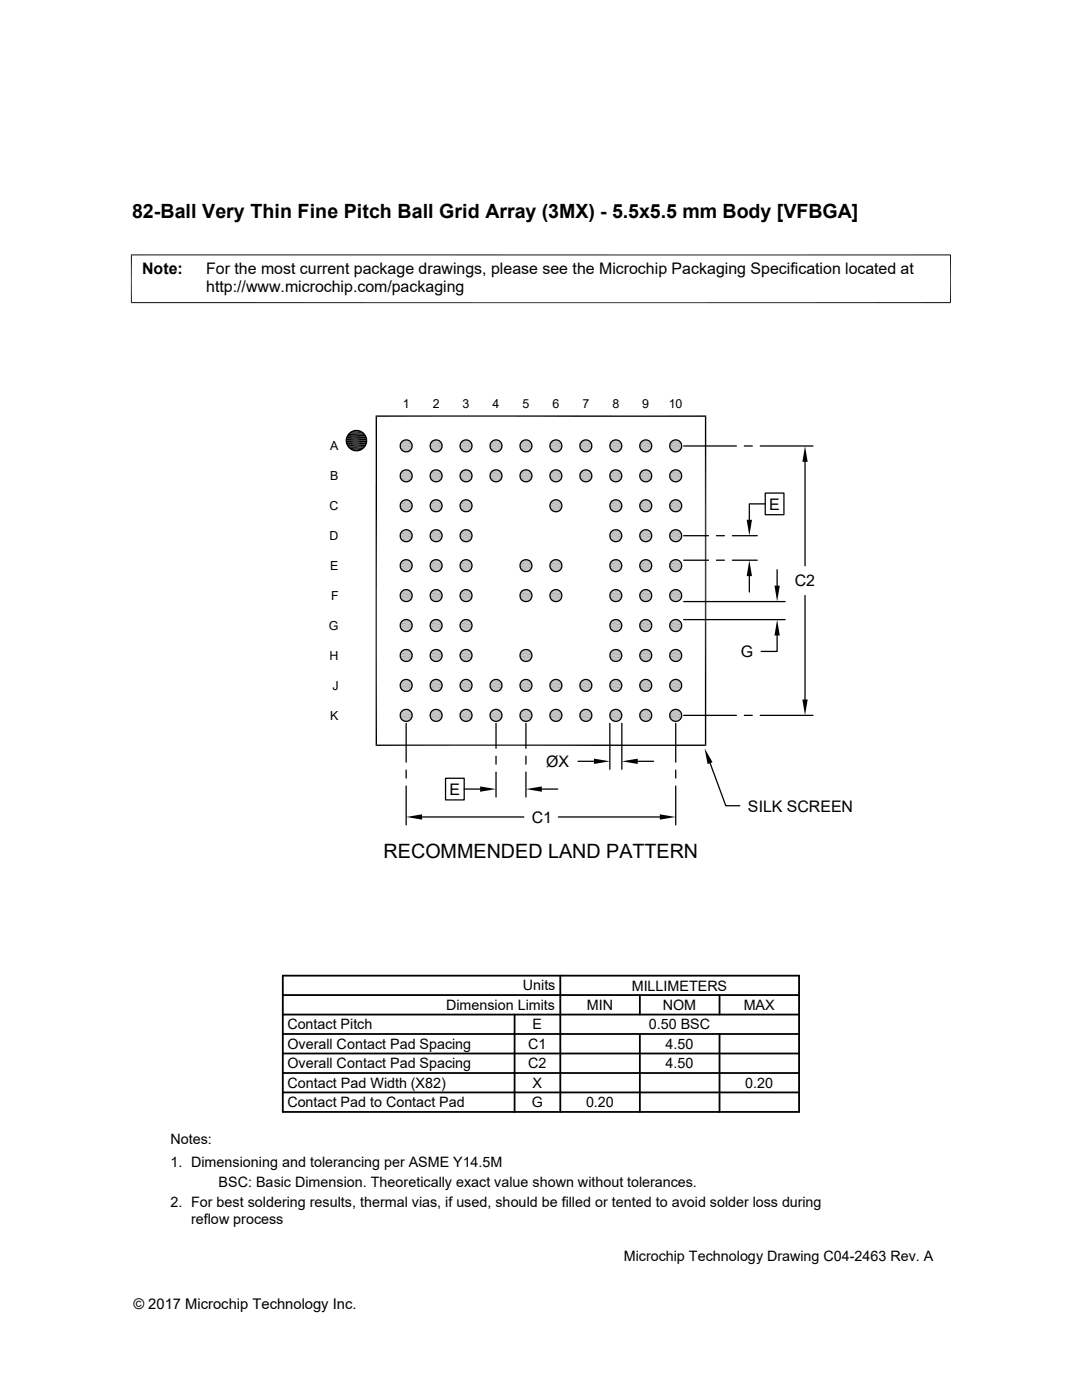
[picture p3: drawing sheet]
<svg xmlns="http://www.w3.org/2000/svg" width="216mm" height="279mm" viewBox="0 0 216 279" stroke-linecap="round" stroke-linejoin="round" font-family="sans-serif">
<defs><g id="words">
<g font-size="3.9">
<text x="26.4" y="43.5">82-Ball Very Thin Fine Pitch Ball Grid Array (3MX) - 5.5x5.5 mm Body [VFBGA]</text>
<text x="76.5" y="171.1">RECOMMENDED LAND PATTERN</text>
</g>
<g font-size="3.2">
<text x="28.4" y="54.6">Note:</text>
<text x="41.1" y="54.6">For the most current package drawings, please see the Microchip Packaging Specification located at</text>
<text x="41.1" y="58.3">http://www.microchip.com/packaging</text>
<text x="153.5" y="101.7">E</text>
<text x="158.6" y="117">C2</text>
<text x="147.8" y="131.1">G</text>
<text x="109" y="153">ØX</text>
<text x="89.7" y="158.6">E</text>
<text x="149.2" y="162">SILK SCREEN</text>
<text x="106.1" y="164.2">C1</text>
</g>
<g font-size="2.9">
<text x="104.3" y="197.7">Units</text>
<text x="126" y="197.7">MILLIMETERS</text>
<text x="89" y="201.6">Dimension Limits</text>
<text x="117.1" y="201.6">MIN</text>
<text x="132.3" y="201.6">NOM</text>
<text x="148.4" y="201.6">MAX</text>
<text x="57.3" y="209.3">Overall Contact Pad Spacing</text>
<text x="57.3" y="205.4">Contact Pitch</text>
<text x="105.4" y="209.3">C1</text>
<text x="106.3" y="205.4">E</text>
<text x="129.5" y="205.4">0.50 BSC</text>
<text x="132.8" y="209.3">4.50</text>
<text x="57.3" y="213.2">Overall Contact Pad Spacing</text>
<text x="105.4" y="213.2">C2</text>
<text x="132.8" y="213.2">4.50</text>
<text x="57.3" y="217.1">Contact Pad Width (X82)</text>
<text x="57.3" y="221">Contact Pad to Contact Pad</text>
<text x="106.1" y="221">G</text>
<text x="106.3" y="217.1">X</text>
<text x="116.9" y="221">0.20</text>
<text x="148.7" y="217.1">0.20</text>
<text x="34" y="232.9">1. Dimensioning and tolerancing per ASME Y14.5M</text>
<text x="34" y="228.3">Notes:</text>
<text x="43.6" y="236.9">BSC: Basic Dimension. Theoretically exact value shown without tolerances.</text>
<text x="34" y="241">2. For best soldering results, thermal vias, if used, should be filled or tented to avoid solder loss during</text>
<text x="38.1" y="244.3">reflow process</text>
<text x="124.5" y="251.7">Microchip Technology Drawing C04-2463 Rev. A</text>
<text x="26.6" y="261.3">© 2017 Microchip Technology Inc.</text>
</g>
<g font-size="2.5">
<text x="80.4" y="81.5">1</text>
<text x="86.3" y="81.5">2</text>
<text x="92.3" y="81.5">3</text>
<text x="98.3" y="81.5">4</text>
<text x="104.3" y="81.5">5</text>
<text x="110.2" y="81.5">6</text>
<text x="116.2" y="81.5">7</text>
<text x="122.2" y="81.5">8</text>
<text x="128.2" y="81.5">9</text>
<text x="133.4" y="81.5">10</text>
<text x="65.9" y="89.9">A</text>
<text x="65.9" y="95.9">B</text>
<text x="65.8" y="101.8">C</text>
<text x="65.8" y="107.8">D</text>
<text x="65.9" y="113.8">E</text>
<text x="66.1" y="119.8">F</text>
<text x="65.6" y="125.7">G</text>
<text x="65.8" y="131.7">H</text>
<text x="66.3" y="137.7">J</text>
<text x="65.9" y="143.7">K</text>
</g>
</g></defs>
<g fill="#b3b3b3">
<path d="M80.7 87.8h.7z"/>
<path d="M86.7 87.8h.6z"/>
<path d="M92.7 87.8h.6z"/>
<path d="M98.7 87.8h.6z"/>
<path d="M104.6 87.8h.7z"/>
<path d="M110.6 87.8h.6z"/>
<path d="M116.6 87.8h.6z"/>
<path d="M122.6 87.8h.6z"/>
<path d="M128.5 87.8h.7z"/>
<path d="M134.5 87.8h.6z"/>
<path d="M134.2 87.9l.3-.1 .9 .1z"/>
<path d="M134.5 87.8l.9 .1z"/>
<path d="M128.2 87.9l.3-.1 1 .1z"/>
<path d="M128.5 87.8l1 .1z"/>
<path d="M122.3 87.9l.3-.1 .9 .1z"/>
<path d="M122.6 87.8l.9 .1z"/>
<path d="M116.3 87.9l.3-.1 .9 .1z"/>
<path d="M116.6 87.8l.9 .1z"/>
<path d="M110.3 87.9l.3-.1 .9 .1z"/>
<path d="M110.6 87.8l.9 .1z"/>
<path d="M104.4 87.9l.2-.1 1 .1z"/>
<path d="M104.6 87.8l1 .1z"/>
<path d="M98.4 87.9l.3-.1 .9 .1z"/>
<path d="M98.7 87.8l.9 .1z"/>
<path d="M92.4 87.9l.3-.1 .9 .1z"/>
<path d="M92.7 87.8l.9 .1z"/>
<path d="M86.4 87.9l.3-.1 .9 .1z"/>
<path d="M86.7 87.8l.9 .1z"/>
<path d="M80.5 87.9l.2-.1 .9 .1z"/>
<path d="M80.7 87.8l.9 .1z"/>
<path d="M134 88.1l.2-.2 1.5 .2z"/>
<path d="M134.2 87.9h1.2l.3 .2z"/>
<path d="M128 88.1l.2-.2 1.5 .2z"/>
<path d="M128.2 87.9h1.3l.2 .2z"/>
<path d="M122 88.1l.3-.2 1.4 .2z"/>
<path d="M122.3 87.9h1.2l.2 .2z"/>
<path d="M116.1 88.1l.2-.2 1.5 .2z"/>
<path d="M116.3 87.9h1.2l.3 .2z"/>
<path d="M110.1 88.1l.2-.2 1.5 .2z"/>
<path d="M110.3 87.9h1.2l.3 .2z"/>
<path d="M104.1 88.1l.3-.2 1.4 .2z"/>
<path d="M104.4 87.9h1.2l.2 .2z"/>
<path d="M98.1 88.1l.3-.2 1.4 .2z"/>
<path d="M98.4 87.9h1.2l.2 .2z"/>
<path d="M92.2 88.1l.2-.2 1.5 .2z"/>
<path d="M92.4 87.9h1.2l.3 .2z"/>
<path d="M86.2 88.1l.2-.2 1.5 .2z"/>
<path d="M86.4 87.9h1.2l.3 .2z"/>
<path d="M80.2 88.1l.3-.2 1.4 .2z"/>
<path d="M80.5 87.9h1.1l.3 .2z"/>
</g>
<path d="M133.8 88.3h2.1" fill="none" stroke="#b3b3b3" stroke-width=".25"/>
<path d="M134 88.1h1.7l.2 .3z" fill="#b3b3b3"/>
<path d="M127.8 88.3h2.1" fill="none" stroke="#b3b3b3" stroke-width=".25"/>
<path d="M128 88.1h1.7l.2 .3z" fill="#b3b3b3"/>
<path d="M121.8 88.3h2.1" fill="none" stroke="#b3b3b3" stroke-width=".25"/>
<path d="M122 88.1h1.7l.2 .3z" fill="#b3b3b3"/>
<path d="M115.9 88.3h2" fill="none" stroke="#b3b3b3" stroke-width=".25"/>
<path d="M116.1 88.1h1.7l.1 .3z" fill="#b3b3b3"/>
<path d="M109.9 88.3h2.1" fill="none" stroke="#b3b3b3" stroke-width=".25"/>
<path d="M110.1 88.1h1.7l.2 .3z" fill="#b3b3b3"/>
<path d="M103.9 88.3h2.1" fill="none" stroke="#b3b3b3" stroke-width=".25"/>
<path d="M104.1 88.1h1.7l.2 .3z" fill="#b3b3b3"/>
<path d="M97.9 88.3h2.1" fill="none" stroke="#b3b3b3" stroke-width=".25"/>
<path d="M98.1 88.1h1.7l.2 .3z" fill="#b3b3b3"/>
<path d="M92 88.3h2" fill="none" stroke="#b3b3b3" stroke-width=".25"/>
<path d="M92.2 88.1h1.7l.1 .3z" fill="#b3b3b3"/>
<path d="M86 88.3h2.1" fill="none" stroke="#b3b3b3" stroke-width=".25"/>
<path d="M86.2 88.1h1.7l.2 .3z" fill="#b3b3b3"/>
<path d="M80 88.3h2.1" fill="none" stroke="#b3b3b3" stroke-width=".25"/>
<path d="M80.2 88.1h1.7l.2 .3z" fill="#b3b3b3"/>
<g fill="none" stroke="#b3b3b3" stroke-width=".28">
<path d="M79.9 89.4h2.3M79.9 88.5h2.3M85.9 89.4h2.3M85.9 88.5h2.3M91.8 89.4h2.3M91.8 88.5h2.3M97.8 88.5h2.3M97.8 89.4h2.3M103.8 89.4h2.3M103.8 88.5h2.3M109.8 88.5h2.3M109.8 89.4h2.3"/>
<path d="M115.7 89.4h2.4M115.7 88.5h2.4M121.7 88.5h2.3M121.7 89.4h2.3M127.7 88.5h2.3M127.7 89.4h2.3M133.7 89.4h2.3M133.7 88.5h2.3"/>
</g>
<g fill="none" stroke="#b3b3b3" stroke-width=".32">
<path d="M79.9 88.8h2.3M79.9 89.1h2.3M85.8 88.8h2.4M85.8 89.1h2.4M91.8 88.8h2.4M91.8 89.1h2.4M97.8 88.8h2.4M97.8 89.1h2.4M103.8 88.8h2.4M103.8 89.1h2.4M109.7 88.8h2.4M109.7 89.1h2.4"/>
<path d="M115.7 88.8h2.4M115.7 89.1h2.4M121.7 88.8h2.4M121.7 89.1h2.4M127.7 89.1h2.3M127.7 88.8h2.3M133.6 88.8h2.4M133.6 89.1h2.4"/>
</g>
<path d="M133.8 89.6l1.9 .2h-1.7z" fill="#b3b3b3"/>
<path d="M133.8 89.7h2.1" fill="none" stroke="#b3b3b3" stroke-width=".25"/>
<path d="M127.8 89.6l1.9 .2h-1.7z" fill="#b3b3b3"/>
<path d="M127.8 89.7h2.1" fill="none" stroke="#b3b3b3" stroke-width=".25"/>
<path d="M121.8 89.6l1.9 .2h-1.7z" fill="#b3b3b3"/>
<path d="M121.8 89.7h2.1" fill="none" stroke="#b3b3b3" stroke-width=".25"/>
<path d="M115.9 89.6l1.9 .2h-1.7z" fill="#b3b3b3"/>
<path d="M115.9 89.7h2" fill="none" stroke="#b3b3b3" stroke-width=".25"/>
<path d="M109.9 89.6l1.9 .2h-1.7z" fill="#b3b3b3"/>
<path d="M109.9 89.7h2.1" fill="none" stroke="#b3b3b3" stroke-width=".25"/>
<path d="M103.9 89.6l1.9 .2h-1.7z" fill="#b3b3b3"/>
<path d="M103.9 89.7h2.1" fill="none" stroke="#b3b3b3" stroke-width=".25"/>
<path d="M97.9 89.6l1.9 .2h-1.7z" fill="#b3b3b3"/>
<path d="M97.9 89.7h2.1" fill="none" stroke="#b3b3b3" stroke-width=".25"/>
<path d="M92 89.6l1.9 .2h-1.7z" fill="#b3b3b3"/>
<path d="M92 89.7h2" fill="none" stroke="#b3b3b3" stroke-width=".25"/>
<path d="M86 89.6l1.9 .2h-1.7z" fill="#b3b3b3"/>
<path d="M86 89.7h2.1" fill="none" stroke="#b3b3b3" stroke-width=".25"/>
<path d="M80 89.6l1.9 .2h-1.7z" fill="#b3b3b3"/>
<path d="M80 89.7h2.1" fill="none" stroke="#b3b3b3" stroke-width=".25"/>
<g fill="#b3b3b3">
<path d="M134 89.8l1.4 .2h-1.2z"/>
<path d="M134 89.8h1.7l-.3 .2z"/>
<path d="M128 89.8l1.5 .2h-1.3z"/>
<path d="M128 89.8h1.7l-.2 .2z"/>
<path d="M122 89.8l1.5 .2h-1.2z"/>
<path d="M122 89.8h1.7l-.2 .2z"/>
<path d="M116.1 89.8l1.4 .2h-1.2z"/>
<path d="M116.1 89.8h1.7l-.3 .2z"/>
<path d="M110.1 89.8l1.4 .2h-1.2z"/>
<path d="M110.1 89.8h1.7l-.3 .2z"/>
<path d="M104.1 89.8l1.5 .2h-1.2z"/>
<path d="M104.1 89.8h1.7l-.2 .2z"/>
<path d="M98.1 89.8l1.5 .2h-1.2z"/>
<path d="M98.1 89.8h1.7l-.2 .2z"/>
<path d="M92.2 89.8l1.4 .2h-1.2z"/>
<path d="M92.2 89.8h1.7l-.3 .2z"/>
<path d="M86.2 89.8l1.4 .2h-1.2z"/>
<path d="M86.2 89.8h1.7l-.3 .2z"/>
<path d="M80.2 89.8l1.4 .2h-1.1z"/>
<path d="M80.2 89.8h1.7l-.3 .2z"/>
<path d="M80.7 90.1h.7z"/>
<path d="M86.7 90.1h.6z"/>
<path d="M92.7 90.1h.6z"/>
<path d="M98.7 90.1h.6z"/>
<path d="M104.6 90.1h.7z"/>
<path d="M110.6 90.1h.6z"/>
<path d="M116.6 90.1h.6z"/>
<path d="M122.6 90.1h.6z"/>
<path d="M128.5 90.1h.7z"/>
<path d="M134.5 90.1h.6z"/>
<path d="M134.2 90l.9 .1z"/>
<path d="M134.2 90h1.2l-.3 .1z"/>
<path d="M128.2 90l1 .1z"/>
<path d="M128.2 90h1.3l-.3 .1z"/>
<path d="M122.3 90l.9 .1z"/>
<path d="M122.3 90h1.2l-.3 .1z"/>
<path d="M116.3 90l.9 .1z"/>
<path d="M116.3 90h1.2l-.3 .1z"/>
<path d="M110.3 90l.9 .1z"/>
<path d="M110.3 90h1.2l-.3 .1z"/>
<path d="M104.4 90l.9 .1z"/>
<path d="M104.4 90h1.2l-.3 .1z"/>
<path d="M98.4 90l.9 .1z"/>
<path d="M98.4 90h1.2l-.3 .1z"/>
<path d="M92.4 90l.9 .1z"/>
<path d="M92.4 90h1.2l-.3 .1z"/>
<path d="M86.4 90l.9 .1z"/>
<path d="M86.4 90h1.2l-.3 .1z"/>
<path d="M80.5 90l.9 .1z"/>
<path d="M80.5 90h1.1l-.2 .1z"/>
<path d="M80.7 93.8h.7z"/>
<path d="M86.7 93.8h.6z"/>
<path d="M92.7 93.8h.6z"/>
<path d="M98.7 93.8h.6z"/>
<path d="M104.6 93.8h.7z"/>
<path d="M110.6 93.8h.6z"/>
<path d="M116.6 93.8h.6z"/>
<path d="M122.6 93.8h.6z"/>
<path d="M128.5 93.8h.7z"/>
<path d="M134.5 93.8h.6z"/>
<path d="M134.2 93.9l.3-.1 .9 .1z"/>
<path d="M134.5 93.8l.9 .1z"/>
<path d="M128.2 93.9l.3-.1 1 .1z"/>
<path d="M128.5 93.8l1 .1z"/>
<path d="M122.3 93.9l.3-.1 .9 .1z"/>
<path d="M122.6 93.8l.9 .1z"/>
<path d="M116.3 93.9l.3-.1 .9 .1z"/>
<path d="M116.6 93.8l.9 .1z"/>
<path d="M110.3 93.9l.3-.1 .9 .1z"/>
<path d="M110.6 93.8l.9 .1z"/>
<path d="M104.4 93.9l.2-.1 1 .1z"/>
<path d="M104.6 93.8l1 .1z"/>
<path d="M98.4 93.9l.3-.1 .9 .1z"/>
<path d="M98.7 93.8l.9 .1z"/>
<path d="M92.4 93.9l.3-.1 .9 .1z"/>
<path d="M92.7 93.8l.9 .1z"/>
<path d="M86.4 93.9l.3-.1 .9 .1z"/>
<path d="M86.7 93.8l.9 .1z"/>
<path d="M80.5 93.9l.2-.1 .9 .1z"/>
<path d="M80.7 93.8l.9 .1z"/>
<path d="M134 94.1l.2-.2 1.5 .2z"/>
<path d="M134.2 93.9h1.2l.3 .2z"/>
<path d="M128 94.1l.2-.2 1.5 .2z"/>
<path d="M128.2 93.9h1.3l.2 .2z"/>
<path d="M122 94.1l.3-.2 1.4 .2z"/>
<path d="M122.3 93.9h1.2l.2 .2z"/>
<path d="M116.1 94.1l.2-.2 1.5 .2z"/>
<path d="M116.3 93.9h1.2l.3 .2z"/>
<path d="M110.1 94.1l.2-.2 1.5 .2z"/>
<path d="M110.3 93.9h1.2l.3 .2z"/>
<path d="M104.1 94.1l.3-.2 1.4 .2z"/>
<path d="M104.4 93.9h1.2l.2 .2z"/>
<path d="M98.1 94.1l.3-.2 1.4 .2z"/>
<path d="M98.4 93.9h1.2l.2 .2z"/>
<path d="M92.2 94.1l.2-.2 1.5 .2z"/>
<path d="M92.4 93.9h1.2l.3 .2z"/>
<path d="M86.2 94.1l.2-.2 1.5 .2z"/>
<path d="M86.4 93.9h1.2l.3 .2z"/>
<path d="M80.2 94.1l.3-.2 1.4 .2z"/>
<path d="M80.5 93.9h1.1l.3 .2z"/>
</g>
<path d="M133.8 94.2h2.1" fill="none" stroke="#b3b3b3" stroke-width=".25"/>
<path d="M134 94.1h1.7l.2 .3z" fill="#b3b3b3"/>
<path d="M127.8 94.2h2.1" fill="none" stroke="#b3b3b3" stroke-width=".25"/>
<path d="M128 94.1h1.7l.2 .3z" fill="#b3b3b3"/>
<path d="M121.8 94.2h2.1" fill="none" stroke="#b3b3b3" stroke-width=".25"/>
<path d="M122 94.1h1.7l.2 .3z" fill="#b3b3b3"/>
<path d="M115.9 94.2h2" fill="none" stroke="#b3b3b3" stroke-width=".25"/>
<path d="M116.1 94.1h1.7l.1 .3z" fill="#b3b3b3"/>
<path d="M109.9 94.2h2.1" fill="none" stroke="#b3b3b3" stroke-width=".25"/>
<path d="M110.1 94.1h1.7l.2 .3z" fill="#b3b3b3"/>
<path d="M103.9 94.2h2.1" fill="none" stroke="#b3b3b3" stroke-width=".25"/>
<path d="M104.1 94.1h1.7l.2 .3z" fill="#b3b3b3"/>
<path d="M97.9 94.2h2.1" fill="none" stroke="#b3b3b3" stroke-width=".25"/>
<path d="M98.1 94.1h1.7l.2 .3z" fill="#b3b3b3"/>
<path d="M92 94.2h2" fill="none" stroke="#b3b3b3" stroke-width=".25"/>
<path d="M92.2 94.1h1.7l.1 .3z" fill="#b3b3b3"/>
<path d="M86 94.2h2.1" fill="none" stroke="#b3b3b3" stroke-width=".25"/>
<path d="M86.2 94.1h1.7l.2 .3z" fill="#b3b3b3"/>
<path d="M80 94.2h2.1" fill="none" stroke="#b3b3b3" stroke-width=".25"/>
<path d="M80.2 94.1h1.7l.2 .3z" fill="#b3b3b3"/>
<g fill="none" stroke="#b3b3b3" stroke-width=".3">
<path d="M79.9 94.8h2.3M79.9 95.4h2.3M79.9 94.5h2.3M85.8 94.8h2.4M85.9 95.4h2.3M85.9 94.5h2.3M91.8 94.8h2.4M91.8 95.4h2.3M91.8 94.5h2.3M97.8 94.8h2.4M97.8 94.5h2.3M97.8 95.4h2.3"/>
<path d="M103.8 94.8h2.4M103.8 95.4h2.3M103.8 94.5h2.3M109.7 94.8h2.4M109.8 94.5h2.3M109.8 95.4h2.3M115.7 94.8h2.4M115.7 95.4h2.4M115.7 94.5h2.4M121.7 94.8h2.4M121.7 94.5h2.3M121.7 95.4h2.3"/>
<path d="M127.7 94.8h2.3M127.7 94.5h2.3M127.7 95.4h2.3M133.6 94.8h2.4M133.7 95.4h2.3M133.7 94.5h2.3"/>
</g>
<path d="M79.9 95.1h2.3M85.8 95.1h2.4M91.8 95.1h2.4M97.8 95.1h2.4M103.8 95.1h2.4M109.7 95.1h2.4M115.7 95.1h2.4M121.7 95.1h2.4M127.7 95.1h2.3M133.6 95.1h2.4" fill="none" stroke="#b3b3b3" stroke-width=".32"/>
<path d="M133.8 95.6l1.9 .2h-1.7z" fill="#b3b3b3"/>
<path d="M133.8 95.7h2.1" fill="none" stroke="#b3b3b3" stroke-width=".23"/>
<path d="M127.8 95.6l1.9 .2h-1.7z" fill="#b3b3b3"/>
<path d="M127.8 95.7h2.1" fill="none" stroke="#b3b3b3" stroke-width=".23"/>
<path d="M121.8 95.6l1.9 .2h-1.7z" fill="#b3b3b3"/>
<path d="M121.8 95.7h2.1" fill="none" stroke="#b3b3b3" stroke-width=".23"/>
<path d="M115.9 95.6l1.9 .2h-1.7z" fill="#b3b3b3"/>
<path d="M115.9 95.7h2" fill="none" stroke="#b3b3b3" stroke-width=".23"/>
<path d="M109.9 95.6l1.9 .2h-1.7z" fill="#b3b3b3"/>
<path d="M109.9 95.7h2.1" fill="none" stroke="#b3b3b3" stroke-width=".23"/>
<path d="M103.9 95.6l1.9 .2h-1.7z" fill="#b3b3b3"/>
<path d="M103.9 95.7h2.1" fill="none" stroke="#b3b3b3" stroke-width=".23"/>
<path d="M97.9 95.6l1.9 .2h-1.7z" fill="#b3b3b3"/>
<path d="M97.9 95.7h2.1" fill="none" stroke="#b3b3b3" stroke-width=".23"/>
<path d="M92 95.6l1.9 .2h-1.7z" fill="#b3b3b3"/>
<path d="M92 95.7h2" fill="none" stroke="#b3b3b3" stroke-width=".23"/>
<path d="M86 95.6l1.9 .2h-1.7z" fill="#b3b3b3"/>
<path d="M86 95.7h2.1" fill="none" stroke="#b3b3b3" stroke-width=".23"/>
<path d="M80 95.6l1.9 .2h-1.7z" fill="#b3b3b3"/>
<path d="M80 95.7h2.1" fill="none" stroke="#b3b3b3" stroke-width=".23"/>
<g fill="#b3b3b3">
<path d="M134 95.8l1.4 .2h-1.2z"/>
<path d="M134 95.8h1.7l-.3 .2z"/>
<path d="M128 95.8l1.5 .2h-1.3z"/>
<path d="M128 95.8h1.7l-.2 .2z"/>
<path d="M122 95.8l1.5 .2h-1.2z"/>
<path d="M122 95.8h1.7l-.2 .2z"/>
<path d="M116.1 95.8l1.4 .2h-1.2z"/>
<path d="M116.1 95.8h1.7l-.3 .2z"/>
<path d="M110.1 95.8l1.4 .2h-1.2z"/>
<path d="M110.1 95.8h1.7l-.3 .2z"/>
<path d="M104.1 95.8l1.5 .2h-1.2z"/>
<path d="M104.1 95.8h1.7l-.2 .2z"/>
<path d="M98.1 95.8l1.5 .2h-1.2z"/>
<path d="M98.1 95.8h1.7l-.2 .2z"/>
<path d="M92.2 95.8l1.4 .2h-1.2z"/>
<path d="M92.2 95.8h1.7l-.3 .2z"/>
<path d="M86.2 95.8l1.4 .2h-1.2z"/>
<path d="M86.2 95.8h1.7l-.3 .2z"/>
<path d="M80.2 95.8l1.4 .2h-1.1z"/>
<path d="M80.2 95.8h1.7l-.3 .2z"/>
<path d="M80.7 96.1h.7z"/>
<path d="M86.7 96.1h.6z"/>
<path d="M92.7 96.1h.6z"/>
<path d="M98.7 96.1h.6z"/>
<path d="M104.6 96.1h.7z"/>
<path d="M110.6 96.1h.6z"/>
<path d="M116.6 96.1h.6z"/>
<path d="M122.6 96.1h.6z"/>
<path d="M128.5 96.1h.7z"/>
<path d="M134.5 96.1h.6z"/>
<path d="M134.2 96l.9 .1z"/>
<path d="M134.2 96h1.2l-.3 .1z"/>
<path d="M128.2 96l1 .1z"/>
<path d="M128.2 96h1.3l-.3 .1z"/>
<path d="M122.3 96l.9 .1z"/>
<path d="M122.3 96h1.2l-.3 .1z"/>
<path d="M116.3 96l.9 .1z"/>
<path d="M116.3 96h1.2l-.3 .1z"/>
<path d="M110.3 96l.9 .1z"/>
<path d="M110.3 96h1.2l-.3 .1z"/>
<path d="M104.4 96l.9 .1z"/>
<path d="M104.4 96h1.2l-.3 .1z"/>
<path d="M98.4 96l.9 .1z"/>
<path d="M98.4 96h1.2l-.3 .1z"/>
<path d="M92.4 96l.9 .1z"/>
<path d="M92.4 96h1.2l-.3 .1z"/>
<path d="M86.4 96l.9 .1z"/>
<path d="M86.4 96h1.2l-.3 .1z"/>
<path d="M80.5 96l.9 .1z"/>
<path d="M80.5 96h1.1l-.2 .1z"/>
<path d="M80.7 99.8h.7z"/>
<path d="M86.7 99.8h.6z"/>
<path d="M92.7 99.8h.6z"/>
<path d="M110.6 99.8h.6z"/>
<path d="M122.6 99.8h.6z"/>
<path d="M128.5 99.8h.7z"/>
<path d="M134.5 99.8h.6z"/>
<path d="M134.2 99.9l.3-.1 .9 .1z"/>
<path d="M134.5 99.8l.9 .1z"/>
<path d="M128.2 99.9l.3-.1 1 .1z"/>
<path d="M128.5 99.8l1 .1z"/>
<path d="M122.3 99.9l.3-.1 .9 .1z"/>
<path d="M122.6 99.8l.9 .1z"/>
<path d="M110.3 99.9l.3-.1 .9 .1z"/>
<path d="M110.6 99.8l.9 .1z"/>
<path d="M92.4 99.9l.3-.1 .9 .1z"/>
<path d="M92.7 99.8l.9 .1z"/>
<path d="M86.4 99.9l.3-.1 .9 .1z"/>
<path d="M86.7 99.8l.9 .1z"/>
<path d="M80.5 99.9l.2-.1 .9 .1z"/>
<path d="M80.7 99.8l.9 .1z"/>
<path d="M134 100.1l.2-.2 1.5 .2z"/>
<path d="M134.2 99.9h1.2l.3 .2z"/>
<path d="M128 100.1l.2-.2 1.5 .2z"/>
<path d="M128.2 99.9h1.3l.2 .2z"/>
<path d="M122 100.1l.3-.2 1.4 .2z"/>
<path d="M122.3 99.9h1.2l.2 .2z"/>
<path d="M110.1 100.1l.2-.2 1.5 .2z"/>
<path d="M110.3 99.9h1.2l.3 .2z"/>
<path d="M92.2 100.1l.2-.2 1.5 .2z"/>
<path d="M92.4 99.9h1.2l.3 .2z"/>
<path d="M86.2 100.1l.2-.2 1.5 .2z"/>
<path d="M86.4 99.9h1.2l.3 .2z"/>
<path d="M80.2 100.1l.3-.2 1.4 .2z"/>
<path d="M80.5 99.9h1.1l.3 .2z"/>
</g>
<path d="M133.8 100.2h2.1" fill="none" stroke="#b3b3b3" stroke-width=".23"/>
<path d="M134 100.1h1.7l.2 .2z" fill="#b3b3b3"/>
<path d="M127.8 100.2h2.1" fill="none" stroke="#b3b3b3" stroke-width=".23"/>
<path d="M128 100.1h1.7l.2 .2z" fill="#b3b3b3"/>
<path d="M121.8 100.2h2.1" fill="none" stroke="#b3b3b3" stroke-width=".23"/>
<path d="M122 100.1h1.7l.2 .2z" fill="#b3b3b3"/>
<path d="M109.9 100.2h2.1" fill="none" stroke="#b3b3b3" stroke-width=".23"/>
<path d="M110.1 100.1h1.7l.2 .2z" fill="#b3b3b3"/>
<path d="M92 100.2h2" fill="none" stroke="#b3b3b3" stroke-width=".23"/>
<path d="M92.2 100.1h1.7l.1 .2z" fill="#b3b3b3"/>
<path d="M86 100.2h2.1" fill="none" stroke="#b3b3b3" stroke-width=".23"/>
<path d="M86.2 100.1h1.7l.2 .2z" fill="#b3b3b3"/>
<path d="M80 100.2h2.1" fill="none" stroke="#b3b3b3" stroke-width=".23"/>
<path d="M80.2 100.1h1.7l.2 .2z" fill="#b3b3b3"/>
<g fill="none" stroke="#b3b3b3" stroke-width=".3">
<path d="M79.9 101.1h2.3M79.9 101.4h2.3M79.9 100.5h2.3M85.8 101.1h2.4M85.9 101.4h2.3M85.9 100.5h2.3M91.8 101.1h2.4M91.8 101.4h2.3M91.8 100.5h2.3M109.7 101.1h2.4M109.8 100.5h2.3M109.8 101.4h2.3"/>
<path d="M121.7 101.1h2.4M121.7 100.5h2.3M121.7 101.4h2.3M127.7 101.1h2.3M127.7 100.5h2.3M127.7 101.4h2.3M133.6 101.1h2.4M133.7 101.4h2.3M133.7 100.5h2.3"/>
</g>
<path d="M79.9 100.8h2.3M85.8 100.8h2.4M91.8 100.8h2.4M109.7 100.8h2.4M121.7 100.8h2.4M127.7 100.8h2.3M133.6 100.8h2.4" fill="none" stroke="#b3b3b3" stroke-width=".32"/>
<path d="M133.8 101.5l1.9 .3h-1.7z" fill="#b3b3b3"/>
<path d="M133.8 101.7h2.1" fill="none" stroke="#b3b3b3" stroke-width=".25"/>
<path d="M127.8 101.5l1.9 .3h-1.7z" fill="#b3b3b3"/>
<path d="M127.8 101.7h2.1" fill="none" stroke="#b3b3b3" stroke-width=".25"/>
<path d="M121.8 101.5l1.9 .3h-1.7z" fill="#b3b3b3"/>
<path d="M121.8 101.7h2.1" fill="none" stroke="#b3b3b3" stroke-width=".25"/>
<path d="M109.9 101.5l1.9 .3h-1.7z" fill="#b3b3b3"/>
<path d="M109.9 101.7h2.1" fill="none" stroke="#b3b3b3" stroke-width=".25"/>
<path d="M92 101.5l1.9 .3h-1.7z" fill="#b3b3b3"/>
<path d="M92 101.7h2" fill="none" stroke="#b3b3b3" stroke-width=".25"/>
<path d="M86 101.5l1.9 .3h-1.7z" fill="#b3b3b3"/>
<path d="M86 101.7h2.1" fill="none" stroke="#b3b3b3" stroke-width=".25"/>
<path d="M80 101.5l1.9 .3h-1.7z" fill="#b3b3b3"/>
<path d="M80 101.7h2.1" fill="none" stroke="#b3b3b3" stroke-width=".25"/>
<g fill="#b3b3b3">
<path d="M134 101.8l1.4 .2h-1.2z"/>
<path d="M134 101.8h1.7l-.3 .2z"/>
<path d="M128 101.8l1.5 .2h-1.3z"/>
<path d="M128 101.8h1.7l-.2 .2z"/>
<path d="M122 101.8l1.5 .2h-1.2z"/>
<path d="M122 101.8h1.7l-.2 .2z"/>
<path d="M110.1 101.8l1.4 .2h-1.2z"/>
<path d="M110.1 101.8h1.7l-.3 .2z"/>
<path d="M92.2 101.8l1.4 .2h-1.2z"/>
<path d="M92.2 101.8h1.7l-.3 .2z"/>
<path d="M86.2 101.8l1.4 .2h-1.2z"/>
<path d="M86.2 101.8h1.7l-.3 .2z"/>
<path d="M80.2 101.8l1.4 .2h-1.1z"/>
<path d="M80.2 101.8h1.7l-.3 .2z"/>
<path d="M80.7 102.1h.7z"/>
<path d="M86.7 102.1h.6z"/>
<path d="M92.7 102.1h.6z"/>
<path d="M110.6 102.1h.6z"/>
<path d="M122.6 102.1h.6z"/>
<path d="M128.5 102.1h.7z"/>
<path d="M134.5 102.1h.6z"/>
<path d="M134.2 102l.9 .1z"/>
<path d="M134.2 102h1.2l-.3 .1z"/>
<path d="M128.2 102l1 .1z"/>
<path d="M128.2 102h1.3l-.3 .1z"/>
<path d="M122.3 102l.9 .1z"/>
<path d="M122.3 102h1.2l-.3 .1z"/>
<path d="M110.3 102l.9 .1z"/>
<path d="M110.3 102h1.2l-.3 .1z"/>
<path d="M92.4 102l.9 .1z"/>
<path d="M92.4 102h1.2l-.3 .1z"/>
<path d="M86.4 102l.9 .1z"/>
<path d="M86.4 102h1.2l-.3 .1z"/>
<path d="M80.5 102l.9 .1z"/>
<path d="M80.5 102h1.1l-.2 .1z"/>
<path d="M80.7 105.7h.7z"/>
<path d="M86.7 105.7h.6z"/>
<path d="M92.7 105.7h.6z"/>
<path d="M122.6 105.7h.6z"/>
<path d="M128.5 105.7h.7z"/>
<path d="M134.5 105.7h.6z"/>
<path d="M134.2 105.9l.3-.2 .9 .2z"/>
<path d="M134.5 105.7l.9 .2z"/>
<path d="M128.2 105.9l.3-.2 1 .2z"/>
<path d="M128.5 105.7l1 .2z"/>
<path d="M122.3 105.9l.3-.2 .9 .2z"/>
<path d="M122.6 105.7l.9 .2z"/>
<path d="M92.4 105.9l.3-.2 .9 .2z"/>
<path d="M92.7 105.7l.9 .2z"/>
<path d="M86.4 105.9l.3-.2 .9 .2z"/>
<path d="M86.7 105.7l.9 .2z"/>
<path d="M80.5 105.9l.2-.2 .9 .2z"/>
<path d="M80.7 105.7l.9 .2z"/>
<path d="M134 106.1l.2-.2 1.5 .2z"/>
<path d="M134.2 105.9h1.2l.3 .2z"/>
<path d="M128 106.1l.2-.2 1.5 .2z"/>
<path d="M128.2 105.9h1.3l.2 .2z"/>
<path d="M122 106.1l.3-.2 1.4 .2z"/>
<path d="M122.3 105.9h1.2l.2 .2z"/>
<path d="M92.2 106.1l.2-.2 1.5 .2z"/>
<path d="M92.4 105.9h1.2l.3 .2z"/>
<path d="M86.2 106.1l.2-.2 1.5 .2z"/>
<path d="M86.4 105.9h1.2l.3 .2z"/>
<path d="M80.2 106.1l.3-.2 1.4 .2z"/>
<path d="M80.5 105.9h1.1l.3 .2z"/>
</g>
<path d="M133.8 106.2h2.1" fill="none" stroke="#b3b3b3" stroke-width=".25"/>
<path d="M134 106.1h1.7l.2 .2z" fill="#b3b3b3"/>
<path d="M127.8 106.2h2.1" fill="none" stroke="#b3b3b3" stroke-width=".25"/>
<path d="M128 106.1h1.7l.2 .2z" fill="#b3b3b3"/>
<path d="M121.8 106.2h2.1" fill="none" stroke="#b3b3b3" stroke-width=".25"/>
<path d="M122 106.1h1.7l.2 .2z" fill="#b3b3b3"/>
<path d="M92 106.2h2" fill="none" stroke="#b3b3b3" stroke-width=".25"/>
<path d="M92.2 106.1h1.7l.1 .2z" fill="#b3b3b3"/>
<path d="M86 106.2h2.1" fill="none" stroke="#b3b3b3" stroke-width=".25"/>
<path d="M86.2 106.1h1.7l.2 .2z" fill="#b3b3b3"/>
<path d="M80 106.2h2.1" fill="none" stroke="#b3b3b3" stroke-width=".25"/>
<path d="M80.2 106.1h1.7l.2 .2z" fill="#b3b3b3"/>
<path d="M79.9 107.4h2.3M79.9 106.5h2.3M85.9 107.4h2.3M85.9 106.5h2.3M91.8 107.4h2.3M91.8 106.5h2.3M121.7 106.5h2.3M121.7 107.4h2.3M127.7 106.5h2.3M127.7 107.4h2.3M133.7 107.4h2.3M133.7 106.5h2.3" fill="none" stroke="#b3b3b3" stroke-width=".28"/>
<path d="M79.9 106.8h2.3M79.9 107.1h2.3M85.8 106.8h2.4M85.8 107.1h2.4M91.8 106.8h2.4M91.8 107.1h2.4M121.7 106.8h2.4M121.7 107.1h2.4M127.7 107.1h2.3M127.7 106.8h2.3M133.6 106.8h2.4M133.6 107.1h2.4" fill="none" stroke="#b3b3b3" stroke-width=".32"/>
<path d="M133.8 107.5l1.9 .3h-1.7z" fill="#b3b3b3"/>
<path d="M133.8 107.6h2.1" fill="none" stroke="#b3b3b3" stroke-width=".25"/>
<path d="M127.8 107.5l1.9 .3h-1.7z" fill="#b3b3b3"/>
<path d="M127.8 107.6h2.1" fill="none" stroke="#b3b3b3" stroke-width=".25"/>
<path d="M121.8 107.5l1.9 .3h-1.7z" fill="#b3b3b3"/>
<path d="M121.8 107.6h2.1" fill="none" stroke="#b3b3b3" stroke-width=".25"/>
<path d="M92 107.5l1.9 .3h-1.7z" fill="#b3b3b3"/>
<path d="M92 107.6h2" fill="none" stroke="#b3b3b3" stroke-width=".25"/>
<path d="M86 107.5l1.9 .3h-1.7z" fill="#b3b3b3"/>
<path d="M86 107.6h2.1" fill="none" stroke="#b3b3b3" stroke-width=".25"/>
<path d="M80 107.5l1.9 .3h-1.7z" fill="#b3b3b3"/>
<path d="M80 107.6h2.1" fill="none" stroke="#b3b3b3" stroke-width=".25"/>
<g fill="#b3b3b3">
<path d="M134 107.8l1.4 .1h-1.2z"/>
<path d="M134 107.8h1.7l-.3 .1z"/>
<path d="M128 107.8l1.5 .1h-1.3z"/>
<path d="M128 107.8h1.7l-.2 .1z"/>
<path d="M122 107.8l1.5 .1h-1.2z"/>
<path d="M122 107.8h1.7l-.2 .1z"/>
<path d="M92.2 107.8l1.4 .1h-1.2z"/>
<path d="M92.2 107.8h1.7l-.3 .1z"/>
<path d="M86.2 107.8l1.4 .1h-1.2z"/>
<path d="M86.2 107.8h1.7l-.3 .1z"/>
<path d="M80.2 107.8l1.4 .1h-1.1z"/>
<path d="M80.2 107.8h1.7l-.3 .1z"/>
<path d="M80.7 108.1h.7z"/>
<path d="M86.7 108.1h.6z"/>
<path d="M92.7 108.1h.6z"/>
<path d="M122.6 108.1h.6z"/>
<path d="M128.5 108.1h.7z"/>
<path d="M134.5 108.1h.6z"/>
<path d="M134.2 107.9l.9 .2z"/>
<path d="M134.2 107.9h1.2l-.3 .2z"/>
<path d="M128.2 107.9l1 .2z"/>
<path d="M128.2 107.9h1.3l-.3 .2z"/>
<path d="M122.3 107.9l.9 .2z"/>
<path d="M122.3 107.9h1.2l-.3 .2z"/>
<path d="M92.4 107.9l.9 .2z"/>
<path d="M92.4 107.9h1.2l-.3 .2z"/>
<path d="M86.4 107.9l.9 .2z"/>
<path d="M86.4 107.9h1.2l-.3 .2z"/>
<path d="M80.5 107.9l.9 .2z"/>
<path d="M80.5 107.9h1.1l-.2 .2z"/>
<path d="M80.7 111.7h.7z"/>
<path d="M86.7 111.7h.6z"/>
<path d="M92.7 111.7h.6z"/>
<path d="M104.6 111.7h.7z"/>
<path d="M110.6 111.7h.6z"/>
<path d="M122.6 111.7h.6z"/>
<path d="M128.5 111.7h.7z"/>
<path d="M134.5 111.7h.6z"/>
<path d="M134.2 111.8l.3-.1 .9 .1z"/>
<path d="M134.5 111.7l.9 .1z"/>
<path d="M128.2 111.8l.3-.1 1 .1z"/>
<path d="M128.5 111.7l1 .1z"/>
<path d="M122.3 111.8l.3-.1 .9 .1z"/>
<path d="M122.6 111.7l.9 .1z"/>
<path d="M110.3 111.8l.3-.1 .9 .1z"/>
<path d="M110.6 111.7l.9 .1z"/>
<path d="M104.4 111.8l.2-.1 1 .1z"/>
<path d="M104.6 111.7l1 .1z"/>
<path d="M92.4 111.8l.3-.1 .9 .1z"/>
<path d="M92.7 111.7l.9 .1z"/>
<path d="M86.4 111.8l.3-.1 .9 .1z"/>
<path d="M86.7 111.7l.9 .1z"/>
<path d="M80.5 111.8l.2-.1 .9 .1z"/>
<path d="M80.7 111.7l.9 .1z"/>
<path d="M134 112l.2-.2 1.5 .2z"/>
<path d="M134.2 111.8h1.2l.3 .2z"/>
<path d="M128 112l.2-.2 1.5 .2z"/>
<path d="M128.2 111.8h1.3l.2 .2z"/>
<path d="M122 112l.3-.2 1.4 .2z"/>
<path d="M122.3 111.8h1.2l.2 .2z"/>
<path d="M110.1 112l.2-.2 1.5 .2z"/>
<path d="M110.3 111.8h1.2l.3 .2z"/>
<path d="M104.1 112l.3-.2 1.4 .2z"/>
<path d="M104.4 111.8h1.2l.2 .2z"/>
<path d="M92.2 112l.2-.2 1.5 .2z"/>
<path d="M92.4 111.8h1.2l.3 .2z"/>
<path d="M86.2 112l.2-.2 1.5 .2z"/>
<path d="M86.4 111.8h1.2l.3 .2z"/>
<path d="M80.2 112l.3-.2 1.4 .2z"/>
<path d="M80.5 111.8h1.1l.3 .2z"/>
</g>
<path d="M133.8 112.2h2.1" fill="none" stroke="#b3b3b3" stroke-width=".25"/>
<path d="M134 112h1.7l.2 .3z" fill="#b3b3b3"/>
<path d="M127.8 112.2h2.1" fill="none" stroke="#b3b3b3" stroke-width=".25"/>
<path d="M128 112h1.7l.2 .3z" fill="#b3b3b3"/>
<path d="M121.8 112.2h2.1" fill="none" stroke="#b3b3b3" stroke-width=".25"/>
<path d="M122 112h1.7l.2 .3z" fill="#b3b3b3"/>
<path d="M109.9 112.2h2.1" fill="none" stroke="#b3b3b3" stroke-width=".25"/>
<path d="M110.1 112h1.7l.2 .3z" fill="#b3b3b3"/>
<path d="M103.9 112.2h2.1" fill="none" stroke="#b3b3b3" stroke-width=".25"/>
<path d="M104.1 112h1.7l.2 .3z" fill="#b3b3b3"/>
<path d="M92 112.2h2" fill="none" stroke="#b3b3b3" stroke-width=".25"/>
<path d="M92.2 112h1.7l.1 .3z" fill="#b3b3b3"/>
<path d="M86 112.2h2.1" fill="none" stroke="#b3b3b3" stroke-width=".25"/>
<path d="M86.2 112h1.7l.2 .3z" fill="#b3b3b3"/>
<path d="M80 112.2h2.1" fill="none" stroke="#b3b3b3" stroke-width=".25"/>
<path d="M80.2 112h1.7l.2 .3z" fill="#b3b3b3"/>
<g fill="none" stroke="#b3b3b3" stroke-width=".3">
<path d="M79.9 112.7h2.3M79.9 113.3h2.3M79.9 112.4h2.3M85.8 112.7h2.4M85.9 113.3h2.3M85.9 112.4h2.3M91.8 112.7h2.4M91.8 113.3h2.3M91.8 112.4h2.3M103.8 112.7h2.4M103.8 113.3h2.3M103.8 112.4h2.3"/>
<path d="M109.7 112.7h2.4M109.8 112.4h2.3M109.8 113.3h2.3M121.7 112.7h2.4M121.7 112.4h2.3M121.7 113.3h2.3M127.7 112.7h2.3M127.7 112.4h2.3M127.7 113.3h2.3M133.6 112.7h2.4M133.7 113.3h2.3M133.7 112.4h2.3"/>
</g>
<path d="M79.9 113h2.3M85.8 113h2.4M91.8 113h2.4M103.8 113h2.4M109.7 113h2.4M121.7 113h2.4M127.7 113h2.3M133.6 113h2.4" fill="none" stroke="#b3b3b3" stroke-width=".32"/>
<path d="M133.8 113.5l1.9 .2h-1.7z" fill="#b3b3b3"/>
<path d="M133.8 113.6h2.1" fill="none" stroke="#b3b3b3" stroke-width=".23"/>
<path d="M127.8 113.5l1.9 .2h-1.7z" fill="#b3b3b3"/>
<path d="M127.8 113.6h2.1" fill="none" stroke="#b3b3b3" stroke-width=".23"/>
<path d="M121.8 113.5l1.9 .2h-1.7z" fill="#b3b3b3"/>
<path d="M121.8 113.6h2.1" fill="none" stroke="#b3b3b3" stroke-width=".23"/>
<path d="M109.9 113.5l1.9 .2h-1.7z" fill="#b3b3b3"/>
<path d="M109.9 113.6h2.1" fill="none" stroke="#b3b3b3" stroke-width=".23"/>
<path d="M103.9 113.5l1.9 .2h-1.7z" fill="#b3b3b3"/>
<path d="M103.9 113.6h2.1" fill="none" stroke="#b3b3b3" stroke-width=".23"/>
<path d="M92 113.5l1.9 .2h-1.7z" fill="#b3b3b3"/>
<path d="M92 113.6h2" fill="none" stroke="#b3b3b3" stroke-width=".23"/>
<path d="M86 113.5l1.9 .2h-1.7z" fill="#b3b3b3"/>
<path d="M86 113.6h2.1" fill="none" stroke="#b3b3b3" stroke-width=".23"/>
<path d="M80 113.5l1.9 .2h-1.7z" fill="#b3b3b3"/>
<path d="M80 113.6h2.1" fill="none" stroke="#b3b3b3" stroke-width=".23"/>
<g fill="#b3b3b3">
<path d="M134 113.7l1.4 .2h-1.2z"/>
<path d="M134 113.7h1.7l-.3 .2z"/>
<path d="M128 113.7l1.5 .2h-1.3z"/>
<path d="M128 113.7h1.7l-.2 .2z"/>
<path d="M122 113.7l1.5 .2h-1.2z"/>
<path d="M122 113.7h1.7l-.2 .2z"/>
<path d="M110.1 113.7l1.4 .2h-1.2z"/>
<path d="M110.1 113.7h1.7l-.3 .2z"/>
<path d="M104.1 113.7l1.5 .2h-1.2z"/>
<path d="M104.1 113.7h1.7l-.2 .2z"/>
<path d="M92.2 113.7l1.4 .2h-1.2z"/>
<path d="M92.2 113.7h1.7l-.3 .2z"/>
<path d="M86.2 113.7l1.4 .2h-1.2z"/>
<path d="M86.2 113.7h1.7l-.3 .2z"/>
<path d="M80.2 113.7l1.4 .2h-1.1z"/>
<path d="M80.2 113.7h1.7l-.3 .2z"/>
<path d="M80.7 114h.7z"/>
<path d="M86.7 114h.6z"/>
<path d="M92.7 114h.6z"/>
<path d="M104.6 114h.7z"/>
<path d="M110.6 114h.6z"/>
<path d="M122.6 114h.6z"/>
<path d="M128.5 114h.7z"/>
<path d="M134.5 114h.6z"/>
<path d="M134.2 113.9l.9 .1z"/>
<path d="M134.2 113.9h1.2l-.3 .1z"/>
<path d="M128.2 113.9l1 .1z"/>
<path d="M128.2 113.9h1.3l-.3 .1z"/>
<path d="M122.3 113.9l.9 .1z"/>
<path d="M122.3 113.9h1.2l-.3 .1z"/>
<path d="M110.3 113.9l.9 .1z"/>
<path d="M110.3 113.9h1.2l-.3 .1z"/>
<path d="M104.4 113.9l.9 .1z"/>
<path d="M104.4 113.9h1.2l-.3 .1z"/>
<path d="M92.4 113.9l.9 .1z"/>
<path d="M92.4 113.9h1.2l-.3 .1z"/>
<path d="M86.4 113.9l.9 .1z"/>
<path d="M86.4 113.9h1.2l-.3 .1z"/>
<path d="M80.5 113.9l.9 .1z"/>
<path d="M80.5 113.9h1.1l-.2 .1z"/>
<path d="M80.7 117.7h.7z"/>
<path d="M86.7 117.7h.6z"/>
<path d="M92.7 117.7h.6z"/>
<path d="M104.6 117.7h.7z"/>
<path d="M110.6 117.7h.6z"/>
<path d="M122.6 117.7h.6z"/>
<path d="M128.5 117.7h.7z"/>
<path d="M134.5 117.7h.6z"/>
<path d="M134.2 117.8l.3-.1 .9 .1z"/>
<path d="M134.5 117.7l.9 .1z"/>
<path d="M128.2 117.8l.3-.1 1 .1z"/>
<path d="M128.5 117.7l1 .1z"/>
<path d="M122.3 117.8l.3-.1 .9 .1z"/>
<path d="M122.6 117.7l.9 .1z"/>
<path d="M110.3 117.8l.3-.1 .9 .1z"/>
<path d="M110.6 117.7l.9 .1z"/>
<path d="M104.4 117.8l.2-.1 1 .1z"/>
<path d="M104.6 117.7l1 .1z"/>
<path d="M92.4 117.8l.3-.1 .9 .1z"/>
<path d="M92.7 117.7l.9 .1z"/>
<path d="M86.4 117.8l.3-.1 .9 .1z"/>
<path d="M86.7 117.7l.9 .1z"/>
<path d="M80.5 117.8l.2-.1 .9 .1z"/>
<path d="M80.7 117.7l.9 .1z"/>
<path d="M134 118l.2-.2 1.5 .2z"/>
<path d="M134.2 117.8h1.2l.3 .2z"/>
<path d="M128 118l.2-.2 1.5 .2z"/>
<path d="M128.2 117.8h1.3l.2 .2z"/>
<path d="M122 118l.3-.2 1.4 .2z"/>
<path d="M122.3 117.8h1.2l.2 .2z"/>
<path d="M110.1 118l.2-.2 1.5 .2z"/>
<path d="M110.3 117.8h1.2l.3 .2z"/>
<path d="M104.1 118l.3-.2 1.4 .2z"/>
<path d="M104.4 117.8h1.2l.2 .2z"/>
<path d="M92.2 118l.2-.2 1.5 .2z"/>
<path d="M92.4 117.8h1.2l.3 .2z"/>
<path d="M86.2 118l.2-.2 1.5 .2z"/>
<path d="M86.4 117.8h1.2l.3 .2z"/>
<path d="M80.2 118l.3-.2 1.4 .2z"/>
<path d="M80.5 117.8h1.1l.3 .2z"/>
</g>
<path d="M133.8 118.1h2.1" fill="none" stroke="#b3b3b3" stroke-width=".23"/>
<path d="M134 118h1.7l.2 .3z" fill="#b3b3b3"/>
<path d="M127.8 118.1h2.1" fill="none" stroke="#b3b3b3" stroke-width=".23"/>
<path d="M128 118h1.7l.2 .3z" fill="#b3b3b3"/>
<path d="M121.8 118.1h2.1" fill="none" stroke="#b3b3b3" stroke-width=".23"/>
<path d="M122 118h1.7l.2 .3z" fill="#b3b3b3"/>
<path d="M109.9 118.1h2.1" fill="none" stroke="#b3b3b3" stroke-width=".23"/>
<path d="M110.1 118h1.7l.2 .3z" fill="#b3b3b3"/>
<path d="M103.9 118.1h2.1" fill="none" stroke="#b3b3b3" stroke-width=".23"/>
<path d="M104.1 118h1.7l.2 .3z" fill="#b3b3b3"/>
<path d="M92 118.1h2" fill="none" stroke="#b3b3b3" stroke-width=".23"/>
<path d="M92.2 118h1.7l.1 .3z" fill="#b3b3b3"/>
<path d="M86 118.1h2.1" fill="none" stroke="#b3b3b3" stroke-width=".23"/>
<path d="M86.2 118h1.7l.2 .3z" fill="#b3b3b3"/>
<path d="M80 118.1h2.1" fill="none" stroke="#b3b3b3" stroke-width=".23"/>
<path d="M80.2 118h1.7l.2 .3z" fill="#b3b3b3"/>
<g fill="none" stroke="#b3b3b3" stroke-width=".3">
<path d="M79.9 119h2.3M79.9 119.3h2.3M79.9 118.4h2.3M85.8 119h2.4M85.9 119.3h2.3M85.9 118.4h2.3M91.8 119h2.4M91.8 119.3h2.3M91.8 118.4h2.3M103.8 119h2.4M103.8 119.3h2.3M103.8 118.4h2.3"/>
<path d="M109.7 119h2.4M109.8 118.4h2.3M109.8 119.3h2.3M121.7 119h2.4M121.7 118.4h2.3M121.7 119.3h2.3M127.7 119h2.3M127.7 118.4h2.3M127.7 119.3h2.3M133.6 119h2.4M133.7 119.3h2.3M133.7 118.4h2.3"/>
</g>
<path d="M79.9 118.7h2.3M85.8 118.7h2.4M91.8 118.7h2.4M103.8 118.7h2.4M109.7 118.7h2.4M121.7 118.7h2.4M127.7 118.7h2.3M133.6 118.7h2.4" fill="none" stroke="#b3b3b3" stroke-width=".32"/>
<path d="M133.8 119.5l1.9 .2h-1.7z" fill="#b3b3b3"/>
<path d="M133.8 119.6h2.1" fill="none" stroke="#b3b3b3" stroke-width=".25"/>
<path d="M127.8 119.5l1.9 .2h-1.7z" fill="#b3b3b3"/>
<path d="M127.8 119.6h2.1" fill="none" stroke="#b3b3b3" stroke-width=".25"/>
<path d="M121.8 119.5l1.9 .2h-1.7z" fill="#b3b3b3"/>
<path d="M121.8 119.6h2.1" fill="none" stroke="#b3b3b3" stroke-width=".25"/>
<path d="M109.9 119.5l1.9 .2h-1.7z" fill="#b3b3b3"/>
<path d="M109.9 119.6h2.1" fill="none" stroke="#b3b3b3" stroke-width=".25"/>
<path d="M103.9 119.5l1.9 .2h-1.7z" fill="#b3b3b3"/>
<path d="M103.9 119.6h2.1" fill="none" stroke="#b3b3b3" stroke-width=".25"/>
<path d="M92 119.5l1.9 .2h-1.7z" fill="#b3b3b3"/>
<path d="M92 119.6h2" fill="none" stroke="#b3b3b3" stroke-width=".25"/>
<path d="M86 119.5l1.9 .2h-1.7z" fill="#b3b3b3"/>
<path d="M86 119.6h2.1" fill="none" stroke="#b3b3b3" stroke-width=".25"/>
<path d="M80 119.5l1.9 .2h-1.7z" fill="#b3b3b3"/>
<path d="M80 119.6h2.1" fill="none" stroke="#b3b3b3" stroke-width=".25"/>
<g fill="#b3b3b3">
<path d="M134 119.7l1.4 .2h-1.2z"/>
<path d="M134 119.7h1.7l-.3 .2z"/>
<path d="M128 119.7l1.5 .2h-1.3z"/>
<path d="M128 119.7h1.7l-.2 .2z"/>
<path d="M122 119.7l1.5 .2h-1.2z"/>
<path d="M122 119.7h1.7l-.2 .2z"/>
<path d="M110.1 119.7l1.4 .2h-1.2z"/>
<path d="M110.1 119.7h1.7l-.3 .2z"/>
<path d="M104.1 119.7l1.5 .2h-1.2z"/>
<path d="M104.1 119.7h1.7l-.2 .2z"/>
<path d="M92.2 119.7l1.4 .2h-1.2z"/>
<path d="M92.2 119.7h1.7l-.3 .2z"/>
<path d="M86.2 119.7l1.4 .2h-1.2z"/>
<path d="M86.2 119.7h1.7l-.3 .2z"/>
<path d="M80.2 119.7l1.4 .2h-1.1z"/>
<path d="M80.2 119.7h1.7l-.3 .2z"/>
<path d="M80.7 120h.7z"/>
<path d="M86.7 120h.6z"/>
<path d="M92.7 120h.6z"/>
<path d="M104.6 120h.7z"/>
<path d="M110.6 120h.6z"/>
<path d="M122.6 120h.6z"/>
<path d="M128.5 120h.7z"/>
<path d="M134.5 120h.6z"/>
<path d="M134.2 119.9l.9 .1z"/>
<path d="M134.2 119.9h1.2l-.3 .1z"/>
<path d="M128.2 119.9l1 .1z"/>
<path d="M128.2 119.9h1.3l-.3 .1z"/>
<path d="M122.3 119.9l.9 .1z"/>
<path d="M122.3 119.9h1.2l-.3 .1z"/>
<path d="M110.3 119.9l.9 .1z"/>
<path d="M110.3 119.9h1.2l-.3 .1z"/>
<path d="M104.4 119.9l.9 .1z"/>
<path d="M104.4 119.9h1.2l-.3 .1z"/>
<path d="M92.4 119.9l.9 .1z"/>
<path d="M92.4 119.9h1.2l-.3 .1z"/>
<path d="M86.4 119.9l.9 .1z"/>
<path d="M86.4 119.9h1.2l-.3 .1z"/>
<path d="M80.5 119.9l.9 .1z"/>
<path d="M80.5 119.9h1.1l-.2 .1z"/>
<path d="M80.7 123.7h.7z"/>
<path d="M86.7 123.7h.6z"/>
<path d="M92.7 123.7h.6z"/>
<path d="M122.6 123.7h.6z"/>
<path d="M128.5 123.7h.7z"/>
<path d="M134.5 123.7h.6z"/>
<path d="M134.2 123.8l.3-.1 .9 .1z"/>
<path d="M134.5 123.7l.9 .1z"/>
<path d="M128.2 123.8l.3-.1 1 .1z"/>
<path d="M128.5 123.7l1 .1z"/>
<path d="M122.3 123.8l.3-.1 .9 .1z"/>
<path d="M122.6 123.7l.9 .1z"/>
<path d="M92.4 123.8l.3-.1 .9 .1z"/>
<path d="M92.7 123.7l.9 .1z"/>
<path d="M86.4 123.8l.3-.1 .9 .1z"/>
<path d="M86.7 123.7l.9 .1z"/>
<path d="M80.5 123.8l.2-.1 .9 .1z"/>
<path d="M80.7 123.7l.9 .1z"/>
<path d="M134 124l.2-.2 1.5 .2z"/>
<path d="M134.2 123.8h1.2l.3 .2z"/>
<path d="M128 124l.2-.2 1.5 .2z"/>
<path d="M128.2 123.8h1.3l.2 .2z"/>
<path d="M122 124l.3-.2 1.4 .2z"/>
<path d="M122.3 123.8h1.2l.2 .2z"/>
<path d="M92.2 124l.2-.2 1.5 .2z"/>
<path d="M92.4 123.8h1.2l.3 .2z"/>
<path d="M86.2 124l.2-.2 1.5 .2z"/>
<path d="M86.4 123.8h1.2l.3 .2z"/>
<path d="M80.2 124l.3-.2 1.4 .2z"/>
<path d="M80.5 123.8h1.1l.3 .2z"/>
</g>
<path d="M133.8 124.1h2.1" fill="none" stroke="#b3b3b3" stroke-width=".25"/>
<path d="M134 124h1.7l.2 .2z" fill="#b3b3b3"/>
<path d="M127.8 124.1h2.1" fill="none" stroke="#b3b3b3" stroke-width=".25"/>
<path d="M128 124h1.7l.2 .2z" fill="#b3b3b3"/>
<path d="M121.8 124.1h2.1" fill="none" stroke="#b3b3b3" stroke-width=".25"/>
<path d="M122 124h1.7l.2 .2z" fill="#b3b3b3"/>
<path d="M92 124.1h2" fill="none" stroke="#b3b3b3" stroke-width=".25"/>
<path d="M92.2 124h1.7l.1 .2z" fill="#b3b3b3"/>
<path d="M86 124.1h2.1" fill="none" stroke="#b3b3b3" stroke-width=".25"/>
<path d="M86.2 124h1.7l.2 .2z" fill="#b3b3b3"/>
<path d="M80 124.1h2.1" fill="none" stroke="#b3b3b3" stroke-width=".25"/>
<path d="M80.2 124h1.7l.2 .2z" fill="#b3b3b3"/>
<path d="M79.9 125.3h2.3M79.9 124.4h2.3M85.9 125.3h2.3M85.9 124.4h2.3M91.8 125.3h2.3M91.8 124.4h2.3M121.7 124.4h2.3M121.7 125.3h2.3M127.7 124.4h2.3M127.7 125.3h2.3M133.7 125.3h2.3M133.7 124.4h2.3" fill="none" stroke="#b3b3b3" stroke-width=".28"/>
<path d="M79.9 124.7h2.3M79.9 125h2.3M85.8 124.7h2.4M85.8 125h2.4M91.8 124.7h2.4M91.8 125h2.4M121.7 124.7h2.4M121.7 125h2.4M127.7 125h2.3M127.7 124.7h2.3M133.6 124.7h2.4M133.6 125h2.4" fill="none" stroke="#b3b3b3" stroke-width=".32"/>
<path d="M133.8 125.4l1.9 .3h-1.7z" fill="#b3b3b3"/>
<path d="M133.8 125.6h2.1" fill="none" stroke="#b3b3b3" stroke-width=".25"/>
<path d="M127.8 125.4l1.9 .3h-1.7z" fill="#b3b3b3"/>
<path d="M127.8 125.6h2.1" fill="none" stroke="#b3b3b3" stroke-width=".25"/>
<path d="M121.8 125.4l1.9 .3h-1.7z" fill="#b3b3b3"/>
<path d="M121.8 125.6h2.1" fill="none" stroke="#b3b3b3" stroke-width=".25"/>
<path d="M92 125.4l1.9 .3h-1.7z" fill="#b3b3b3"/>
<path d="M92 125.6h2" fill="none" stroke="#b3b3b3" stroke-width=".25"/>
<path d="M86 125.4l1.9 .3h-1.7z" fill="#b3b3b3"/>
<path d="M86 125.6h2.1" fill="none" stroke="#b3b3b3" stroke-width=".25"/>
<path d="M80 125.4l1.9 .3h-1.7z" fill="#b3b3b3"/>
<path d="M80 125.6h2.1" fill="none" stroke="#b3b3b3" stroke-width=".25"/>
<g fill="#b3b3b3">
<path d="M134 125.7l1.4 .2h-1.2z"/>
<path d="M134 125.7h1.7l-.3 .2z"/>
<path d="M128 125.7l1.5 .2h-1.3z"/>
<path d="M128 125.7h1.7l-.2 .2z"/>
<path d="M122 125.7l1.5 .2h-1.2z"/>
<path d="M122 125.7h1.7l-.2 .2z"/>
<path d="M92.2 125.7l1.4 .2h-1.2z"/>
<path d="M92.2 125.7h1.7l-.3 .2z"/>
<path d="M86.2 125.7l1.4 .2h-1.2z"/>
<path d="M86.2 125.7h1.7l-.3 .2z"/>
<path d="M80.2 125.7l1.4 .2h-1.1z"/>
<path d="M80.2 125.7h1.7l-.3 .2z"/>
<path d="M80.7 126h.7z"/>
<path d="M86.7 126h.6z"/>
<path d="M92.7 126h.6z"/>
<path d="M122.6 126h.6z"/>
<path d="M128.5 126h.7z"/>
<path d="M134.5 126h.6z"/>
<path d="M134.2 125.9l.9 .1z"/>
<path d="M134.2 125.9h1.2l-.3 .1z"/>
<path d="M128.2 125.9l1 .1z"/>
<path d="M128.2 125.9h1.3l-.3 .1z"/>
<path d="M122.3 125.9l.9 .1z"/>
<path d="M122.3 125.9h1.2l-.3 .1z"/>
<path d="M92.4 125.9l.9 .1z"/>
<path d="M92.4 125.9h1.2l-.3 .1z"/>
<path d="M86.4 125.9l.9 .1z"/>
<path d="M86.4 125.9h1.2l-.3 .1z"/>
<path d="M80.5 125.9l.9 .1z"/>
<path d="M80.5 125.9h1.1l-.2 .1z"/>
<path d="M80.7 129.7h.7z"/>
<path d="M86.7 129.7h.6z"/>
<path d="M92.7 129.7h.6z"/>
<path d="M104.6 129.7h.7z"/>
<path d="M122.6 129.7h.6z"/>
<path d="M128.5 129.7h.7z"/>
<path d="M134.5 129.7h.6z"/>
<path d="M134.2 129.8l.3-.1 .9 .1z"/>
<path d="M134.5 129.7l.9 .1z"/>
<path d="M128.2 129.8l.3-.1 1 .1z"/>
<path d="M128.5 129.7l1 .1z"/>
<path d="M122.3 129.8l.3-.1 .9 .1z"/>
<path d="M122.6 129.7l.9 .1z"/>
<path d="M104.4 129.8l.2-.1 1 .1z"/>
<path d="M104.6 129.7l1 .1z"/>
<path d="M92.4 129.8l.3-.1 .9 .1z"/>
<path d="M92.7 129.7l.9 .1z"/>
<path d="M86.4 129.8l.3-.1 .9 .1z"/>
<path d="M86.7 129.7l.9 .1z"/>
<path d="M80.5 129.8l.2-.1 .9 .1z"/>
<path d="M80.7 129.7l.9 .1z"/>
<path d="M134 130l.2-.2 1.5 .2z"/>
<path d="M134.2 129.8h1.2l.3 .2z"/>
<path d="M128 130l.2-.2 1.5 .2z"/>
<path d="M128.2 129.8h1.3l.2 .2z"/>
<path d="M122 130l.3-.2 1.4 .2z"/>
<path d="M122.3 129.8h1.2l.2 .2z"/>
<path d="M104.1 130l.3-.2 1.4 .2z"/>
<path d="M104.4 129.8h1.2l.2 .2z"/>
<path d="M92.2 130l.2-.2 1.5 .2z"/>
<path d="M92.4 129.8h1.2l.3 .2z"/>
<path d="M86.2 130l.2-.2 1.5 .2z"/>
<path d="M86.4 129.8h1.2l.3 .2z"/>
<path d="M80.2 130l.3-.2 1.4 .2z"/>
<path d="M80.5 129.8h1.1l.3 .2z"/>
</g>
<path d="M133.8 130.1h2.1" fill="none" stroke="#b3b3b3" stroke-width=".25"/>
<path d="M134 130h1.7l.2 .2z" fill="#b3b3b3"/>
<path d="M127.8 130.1h2.1" fill="none" stroke="#b3b3b3" stroke-width=".25"/>
<path d="M128 130h1.7l.2 .2z" fill="#b3b3b3"/>
<path d="M121.8 130.1h2.1" fill="none" stroke="#b3b3b3" stroke-width=".25"/>
<path d="M122 130h1.7l.2 .2z" fill="#b3b3b3"/>
<path d="M103.9 130.1h2.1" fill="none" stroke="#b3b3b3" stroke-width=".25"/>
<path d="M104.1 130h1.7l.2 .2z" fill="#b3b3b3"/>
<path d="M92 130.1h2" fill="none" stroke="#b3b3b3" stroke-width=".25"/>
<path d="M92.2 130h1.7l.1 .2z" fill="#b3b3b3"/>
<path d="M86 130.1h2.1" fill="none" stroke="#b3b3b3" stroke-width=".25"/>
<path d="M86.2 130h1.7l.2 .2z" fill="#b3b3b3"/>
<path d="M80 130.1h2.1" fill="none" stroke="#b3b3b3" stroke-width=".25"/>
<path d="M80.2 130h1.7l.2 .2z" fill="#b3b3b3"/>
<g fill="none" stroke="#b3b3b3" stroke-width=".3">
<path d="M79.9 130.7h2.3M79.9 131.3h2.3M79.9 130.4h2.3M85.8 130.7h2.4M85.9 131.3h2.3M85.9 130.4h2.3M91.8 130.7h2.4M91.8 131.3h2.3M91.8 130.4h2.3M103.8 130.7h2.4M103.8 131.3h2.3M103.8 130.4h2.3"/>
<path d="M121.7 130.7h2.4M121.7 130.4h2.3M121.7 131.3h2.3M127.7 130.7h2.3M127.7 130.4h2.3M127.7 131.3h2.3M133.6 130.7h2.4M133.7 131.3h2.3M133.7 130.4h2.3"/>
</g>
<path d="M79.9 131h2.3M85.8 131h2.4M91.8 131h2.4M103.8 131h2.4M121.7 131h2.4M127.7 131h2.3M133.6 131h2.4" fill="none" stroke="#b3b3b3" stroke-width=".32"/>
<path d="M133.8 131.4l1.9 .3h-1.7z" fill="#b3b3b3"/>
<path d="M133.8 131.5h2.1" fill="none" stroke="#b3b3b3" stroke-width=".23"/>
<path d="M127.8 131.4l1.9 .3h-1.7z" fill="#b3b3b3"/>
<path d="M127.8 131.5h2.1" fill="none" stroke="#b3b3b3" stroke-width=".23"/>
<path d="M121.8 131.4l1.9 .3h-1.7z" fill="#b3b3b3"/>
<path d="M121.8 131.5h2.1" fill="none" stroke="#b3b3b3" stroke-width=".23"/>
<path d="M103.9 131.4l1.9 .3h-1.7z" fill="#b3b3b3"/>
<path d="M103.9 131.5h2.1" fill="none" stroke="#b3b3b3" stroke-width=".23"/>
<path d="M92 131.4l1.9 .3h-1.7z" fill="#b3b3b3"/>
<path d="M92 131.5h2" fill="none" stroke="#b3b3b3" stroke-width=".23"/>
<path d="M86 131.4l1.9 .3h-1.7z" fill="#b3b3b3"/>
<path d="M86 131.5h2.1" fill="none" stroke="#b3b3b3" stroke-width=".23"/>
<path d="M80 131.4l1.9 .3h-1.7z" fill="#b3b3b3"/>
<path d="M80 131.5h2.1" fill="none" stroke="#b3b3b3" stroke-width=".23"/>
<g fill="#b3b3b3">
<path d="M134 131.7l1.4 .1h-1.2z"/>
<path d="M134 131.7h1.7l-.3 .1z"/>
<path d="M128 131.7l1.5 .1h-1.3z"/>
<path d="M128 131.7h1.7l-.2 .1z"/>
<path d="M122 131.7l1.5 .1h-1.2z"/>
<path d="M122 131.7h1.7l-.2 .1z"/>
<path d="M104.1 131.7l1.5 .1h-1.2z"/>
<path d="M104.1 131.7h1.7l-.2 .1z"/>
<path d="M92.2 131.7l1.4 .1h-1.2z"/>
<path d="M92.2 131.7h1.7l-.3 .1z"/>
<path d="M86.2 131.7l1.4 .1h-1.2z"/>
<path d="M86.2 131.7h1.7l-.3 .1z"/>
<path d="M80.2 131.7l1.4 .1h-1.1z"/>
<path d="M80.2 131.7h1.7l-.3 .1z"/>
<path d="M80.7 132h.7z"/>
<path d="M86.7 132h.6z"/>
<path d="M92.7 132h.6z"/>
<path d="M104.6 132h.7z"/>
<path d="M122.6 132h.6z"/>
<path d="M128.5 132h.7z"/>
<path d="M134.5 132h.6z"/>
<path d="M134.2 131.8l.9 .2z"/>
<path d="M134.2 131.8h1.2l-.3 .2z"/>
<path d="M128.2 131.8l1 .2z"/>
<path d="M128.2 131.8h1.3l-.3 .2z"/>
<path d="M122.3 131.8l.9 .2z"/>
<path d="M122.3 131.8h1.2l-.3 .2z"/>
<path d="M104.4 131.8l.9 .2z"/>
<path d="M104.4 131.8h1.2l-.3 .2z"/>
<path d="M92.4 131.8l.9 .2z"/>
<path d="M92.4 131.8h1.2l-.3 .2z"/>
<path d="M86.4 131.8l.9 .2z"/>
<path d="M86.4 131.8h1.2l-.3 .2z"/>
<path d="M80.5 131.8l.9 .2z"/>
<path d="M80.5 131.8h1.1l-.2 .2z"/>
<path d="M80.7 135.6h.7z"/>
<path d="M86.7 135.6h.6z"/>
<path d="M92.7 135.6h.6z"/>
<path d="M98.7 135.6h.6z"/>
<path d="M104.6 135.6h.7z"/>
<path d="M110.6 135.6h.6z"/>
<path d="M116.6 135.6h.6z"/>
<path d="M122.6 135.6h.6z"/>
<path d="M128.5 135.6h.7z"/>
<path d="M134.5 135.6h.6z"/>
<path d="M134.2 135.8l.3-.2 .9 .2z"/>
<path d="M134.5 135.6l.9 .2z"/>
<path d="M128.2 135.8l.3-.2 1 .2z"/>
<path d="M128.5 135.6l1 .2z"/>
<path d="M122.3 135.8l.3-.2 .9 .2z"/>
<path d="M122.6 135.6l.9 .2z"/>
<path d="M116.3 135.8l.3-.2 .9 .2z"/>
<path d="M116.6 135.6l.9 .2z"/>
<path d="M110.3 135.8l.3-.2 .9 .2z"/>
<path d="M110.6 135.6l.9 .2z"/>
<path d="M104.4 135.8l.2-.2 1 .2z"/>
<path d="M104.6 135.6l1 .2z"/>
<path d="M98.4 135.8l.3-.2 .9 .2z"/>
<path d="M98.7 135.6l.9 .2z"/>
<path d="M92.4 135.8l.3-.2 .9 .2z"/>
<path d="M92.7 135.6l.9 .2z"/>
<path d="M86.4 135.8l.3-.2 .9 .2z"/>
<path d="M86.7 135.6l.9 .2z"/>
<path d="M80.5 135.8l.2-.2 .9 .2z"/>
<path d="M80.7 135.6l.9 .2z"/>
<path d="M134 136l.2-.2 1.5 .2z"/>
<path d="M134.2 135.8h1.2l.3 .2z"/>
<path d="M128 136l.2-.2 1.5 .2z"/>
<path d="M128.2 135.8h1.3l.2 .2z"/>
<path d="M122 136l.3-.2 1.4 .2z"/>
<path d="M122.3 135.8h1.2l.2 .2z"/>
<path d="M116.1 136l.2-.2 1.5 .2z"/>
<path d="M116.3 135.8h1.2l.3 .2z"/>
<path d="M110.1 136l.2-.2 1.5 .2z"/>
<path d="M110.3 135.8h1.2l.3 .2z"/>
<path d="M104.1 136l.3-.2 1.4 .2z"/>
<path d="M104.4 135.8h1.2l.2 .2z"/>
<path d="M98.1 136l.3-.2 1.4 .2z"/>
<path d="M98.4 135.8h1.2l.2 .2z"/>
<path d="M92.2 136l.2-.2 1.5 .2z"/>
<path d="M92.4 135.8h1.2l.3 .2z"/>
<path d="M86.2 136l.2-.2 1.5 .2z"/>
<path d="M86.4 135.8h1.2l.3 .2z"/>
<path d="M80.2 136l.3-.2 1.4 .2z"/>
<path d="M80.5 135.8h1.1l.3 .2z"/>
</g>
<path d="M133.8 136.1h2.1" fill="none" stroke="#b3b3b3" stroke-width=".23"/>
<path d="M134 136h1.7l.2 .2z" fill="#b3b3b3"/>
<path d="M127.8 136.1h2.1" fill="none" stroke="#b3b3b3" stroke-width=".23"/>
<path d="M128 136h1.7l.2 .2z" fill="#b3b3b3"/>
<path d="M121.8 136.1h2.1" fill="none" stroke="#b3b3b3" stroke-width=".23"/>
<path d="M122 136h1.7l.2 .2z" fill="#b3b3b3"/>
<path d="M115.9 136.1h2" fill="none" stroke="#b3b3b3" stroke-width=".23"/>
<path d="M116.1 136h1.7l.1 .2z" fill="#b3b3b3"/>
<path d="M109.9 136.1h2.1" fill="none" stroke="#b3b3b3" stroke-width=".23"/>
<path d="M110.1 136h1.7l.2 .2z" fill="#b3b3b3"/>
<path d="M103.9 136.1h2.1" fill="none" stroke="#b3b3b3" stroke-width=".23"/>
<path d="M104.1 136h1.7l.2 .2z" fill="#b3b3b3"/>
<path d="M97.9 136.1h2.1" fill="none" stroke="#b3b3b3" stroke-width=".23"/>
<path d="M98.1 136h1.7l.2 .2z" fill="#b3b3b3"/>
<path d="M92 136.1h2" fill="none" stroke="#b3b3b3" stroke-width=".23"/>
<path d="M92.2 136h1.7l.1 .2z" fill="#b3b3b3"/>
<path d="M86 136.1h2.1" fill="none" stroke="#b3b3b3" stroke-width=".23"/>
<path d="M86.2 136h1.7l.2 .2z" fill="#b3b3b3"/>
<path d="M80 136.1h2.1" fill="none" stroke="#b3b3b3" stroke-width=".23"/>
<path d="M80.2 136h1.7l.2 .2z" fill="#b3b3b3"/>
<g fill="none" stroke="#b3b3b3" stroke-width=".3">
<path d="M79.9 136.9h2.3M79.9 137.2h2.3M79.9 136.3h2.3M85.8 136.9h2.4M85.9 137.2h2.3M85.9 136.3h2.3M91.8 136.9h2.4M91.8 137.2h2.3M91.8 136.3h2.3M97.8 136.9h2.4M97.8 136.3h2.3M97.8 137.2h2.3"/>
<path d="M103.8 136.9h2.4M103.8 137.2h2.3M103.8 136.3h2.3M109.7 136.9h2.4M109.8 136.3h2.3M109.8 137.2h2.3M115.7 136.9h2.4M115.7 137.2h2.4M115.7 136.3h2.4M121.7 136.9h2.4M121.7 136.3h2.3M121.7 137.2h2.3"/>
<path d="M127.7 136.9h2.3M127.7 136.3h2.3M127.7 137.2h2.3M133.6 136.9h2.4M133.7 137.2h2.3M133.7 136.3h2.3"/>
</g>
<path d="M79.9 136.6h2.3M85.8 136.6h2.4M91.8 136.6h2.4M97.8 136.6h2.4M103.8 136.6h2.4M109.7 136.6h2.4M115.7 136.6h2.4M121.7 136.6h2.4M127.7 136.6h2.3M133.6 136.6h2.4" fill="none" stroke="#b3b3b3" stroke-width=".32"/>
<path d="M133.8 137.4l1.9 .2h-1.7z" fill="#b3b3b3"/>
<path d="M133.8 137.5h2.1" fill="none" stroke="#b3b3b3" stroke-width=".25"/>
<path d="M127.8 137.4l1.9 .2h-1.7z" fill="#b3b3b3"/>
<path d="M127.8 137.5h2.1" fill="none" stroke="#b3b3b3" stroke-width=".25"/>
<path d="M121.8 137.4l1.9 .2h-1.7z" fill="#b3b3b3"/>
<path d="M121.8 137.5h2.1" fill="none" stroke="#b3b3b3" stroke-width=".25"/>
<path d="M115.9 137.4l1.9 .2h-1.7z" fill="#b3b3b3"/>
<path d="M115.9 137.5h2" fill="none" stroke="#b3b3b3" stroke-width=".25"/>
<path d="M109.9 137.4l1.9 .2h-1.7z" fill="#b3b3b3"/>
<path d="M109.9 137.5h2.1" fill="none" stroke="#b3b3b3" stroke-width=".25"/>
<path d="M103.9 137.4l1.9 .2h-1.7z" fill="#b3b3b3"/>
<path d="M103.9 137.5h2.1" fill="none" stroke="#b3b3b3" stroke-width=".25"/>
<path d="M97.9 137.4l1.9 .2h-1.7z" fill="#b3b3b3"/>
<path d="M97.9 137.5h2.1" fill="none" stroke="#b3b3b3" stroke-width=".25"/>
<path d="M92 137.4l1.9 .2h-1.7z" fill="#b3b3b3"/>
<path d="M92 137.5h2" fill="none" stroke="#b3b3b3" stroke-width=".25"/>
<path d="M86 137.4l1.9 .2h-1.7z" fill="#b3b3b3"/>
<path d="M86 137.5h2.1" fill="none" stroke="#b3b3b3" stroke-width=".25"/>
<path d="M80 137.4l1.9 .2h-1.7z" fill="#b3b3b3"/>
<path d="M80 137.5h2.1" fill="none" stroke="#b3b3b3" stroke-width=".25"/>
<g fill="#b3b3b3">
<path d="M134 137.6l1.4 .2h-1.2z"/>
<path d="M134 137.6h1.7l-.3 .2z"/>
<path d="M128 137.6l1.5 .2h-1.3z"/>
<path d="M128 137.6h1.7l-.2 .2z"/>
<path d="M122 137.6l1.5 .2h-1.2z"/>
<path d="M122 137.6h1.7l-.2 .2z"/>
<path d="M116.1 137.6l1.4 .2h-1.2z"/>
<path d="M116.1 137.6h1.7l-.3 .2z"/>
<path d="M110.1 137.6l1.4 .2h-1.2z"/>
<path d="M110.1 137.6h1.7l-.3 .2z"/>
<path d="M104.1 137.6l1.5 .2h-1.2z"/>
<path d="M104.1 137.6h1.7l-.2 .2z"/>
<path d="M98.1 137.6l1.5 .2h-1.2z"/>
<path d="M98.1 137.6h1.7l-.2 .2z"/>
<path d="M92.2 137.6l1.4 .2h-1.2z"/>
<path d="M92.2 137.6h1.7l-.3 .2z"/>
<path d="M86.2 137.6l1.4 .2h-1.2z"/>
<path d="M86.2 137.6h1.7l-.3 .2z"/>
<path d="M80.2 137.6l1.4 .2h-1.1z"/>
<path d="M80.2 137.6h1.7l-.3 .2z"/>
<path d="M80.7 137.9h.7z"/>
<path d="M86.7 137.9h.6z"/>
<path d="M92.7 137.9h.6z"/>
<path d="M98.7 137.9h.6z"/>
<path d="M104.6 137.9h.7z"/>
<path d="M110.6 137.9h.6z"/>
<path d="M116.6 137.9h.6z"/>
<path d="M122.6 137.9h.6z"/>
<path d="M128.5 137.9h.7z"/>
<path d="M134.5 137.9h.6z"/>
<path d="M134.2 137.8l.9 .1z"/>
<path d="M134.2 137.8h1.2l-.3 .1z"/>
<path d="M128.2 137.8l1 .1z"/>
<path d="M128.2 137.8h1.3l-.3 .1z"/>
<path d="M122.3 137.8l.9 .1z"/>
<path d="M122.3 137.8h1.2l-.3 .1z"/>
<path d="M116.3 137.8l.9 .1z"/>
<path d="M116.3 137.8h1.2l-.3 .1z"/>
<path d="M110.3 137.8l.9 .1z"/>
<path d="M110.3 137.8h1.2l-.3 .1z"/>
<path d="M104.4 137.8l.9 .1z"/>
<path d="M104.4 137.8h1.2l-.3 .1z"/>
<path d="M98.4 137.8l.9 .1z"/>
<path d="M98.4 137.8h1.2l-.3 .1z"/>
<path d="M92.4 137.8l.9 .1z"/>
<path d="M92.4 137.8h1.2l-.3 .1z"/>
<path d="M86.4 137.8l.9 .1z"/>
<path d="M86.4 137.8h1.2l-.3 .1z"/>
<path d="M80.5 137.8l.9 .1z"/>
<path d="M80.5 137.8h1.1l-.2 .1z"/>
<path d="M80.7 141.6h.7z"/>
<path d="M86.7 141.6h.6z"/>
<path d="M92.7 141.6h.6z"/>
<path d="M98.7 141.6h.6z"/>
<path d="M104.6 141.6h.7z"/>
<path d="M110.6 141.6h.6z"/>
<path d="M116.6 141.6h.6z"/>
<path d="M122.6 141.6h.6z"/>
<path d="M128.5 141.6h.7z"/>
<path d="M134.5 141.6h.6z"/>
<path d="M134.2 141.7l.3-.1 .9 .1z"/>
<path d="M134.5 141.6l.9 .1z"/>
<path d="M128.2 141.7l.3-.1 1 .1z"/>
<path d="M128.5 141.6l1 .1z"/>
<path d="M122.3 141.7l.3-.1 .9 .1z"/>
<path d="M122.6 141.6l.9 .1z"/>
<path d="M116.3 141.7l.3-.1 .9 .1z"/>
<path d="M116.6 141.6l.9 .1z"/>
<path d="M110.3 141.7l.3-.1 .9 .1z"/>
<path d="M110.6 141.6l.9 .1z"/>
<path d="M104.4 141.7l.2-.1 1 .1z"/>
<path d="M104.6 141.6l1 .1z"/>
<path d="M98.4 141.7l.3-.1 .9 .1z"/>
<path d="M98.7 141.6l.9 .1z"/>
<path d="M92.4 141.7l.3-.1 .9 .1z"/>
<path d="M92.7 141.6l.9 .1z"/>
<path d="M86.4 141.7l.3-.1 .9 .1z"/>
<path d="M86.7 141.6l.9 .1z"/>
<path d="M80.5 141.7l.2-.1 .9 .1z"/>
<path d="M80.7 141.6l.9 .1z"/>
<path d="M134 141.9l.2-.2 1.5 .2z"/>
<path d="M134.2 141.7h1.2l.3 .2z"/>
<path d="M128 141.9l.2-.2 1.5 .2z"/>
<path d="M128.2 141.7h1.3l.2 .2z"/>
<path d="M122 141.9l.3-.2 1.4 .2z"/>
<path d="M122.3 141.7h1.2l.2 .2z"/>
<path d="M116.1 141.9l.2-.2 1.5 .2z"/>
<path d="M116.3 141.7h1.2l.3 .2z"/>
<path d="M110.1 141.9l.2-.2 1.5 .2z"/>
<path d="M110.3 141.7h1.2l.3 .2z"/>
<path d="M104.1 141.9l.3-.2 1.4 .2z"/>
<path d="M104.4 141.7h1.2l.2 .2z"/>
<path d="M98.1 141.9l.3-.2 1.4 .2z"/>
<path d="M98.4 141.7h1.2l.2 .2z"/>
<path d="M92.2 141.9l.2-.2 1.5 .2z"/>
<path d="M92.4 141.7h1.2l.3 .2z"/>
<path d="M86.2 141.9l.2-.2 1.5 .2z"/>
<path d="M86.4 141.7h1.2l.3 .2z"/>
<path d="M80.2 141.9l.3-.2 1.4 .2z"/>
<path d="M80.5 141.7h1.1l.3 .2z"/>
</g>
<path d="M133.8 142h2.1" fill="none" stroke="#b3b3b3" stroke-width=".25"/>
<path d="M134 141.9h1.7l.2 .3z" fill="#b3b3b3"/>
<path d="M127.8 142h2.1" fill="none" stroke="#b3b3b3" stroke-width=".25"/>
<path d="M128 141.9h1.7l.2 .3z" fill="#b3b3b3"/>
<path d="M121.8 142h2.1" fill="none" stroke="#b3b3b3" stroke-width=".25"/>
<path d="M122 141.9h1.7l.2 .3z" fill="#b3b3b3"/>
<path d="M115.9 142h2" fill="none" stroke="#b3b3b3" stroke-width=".25"/>
<path d="M116.1 141.9h1.7l.1 .3z" fill="#b3b3b3"/>
<path d="M109.9 142h2.1" fill="none" stroke="#b3b3b3" stroke-width=".25"/>
<path d="M110.1 141.9h1.7l.2 .3z" fill="#b3b3b3"/>
<path d="M103.9 142h2.1" fill="none" stroke="#b3b3b3" stroke-width=".25"/>
<path d="M104.1 141.9h1.7l.2 .3z" fill="#b3b3b3"/>
<path d="M97.9 142h2.1" fill="none" stroke="#b3b3b3" stroke-width=".25"/>
<path d="M98.1 141.9h1.7l.2 .3z" fill="#b3b3b3"/>
<path d="M92 142h2" fill="none" stroke="#b3b3b3" stroke-width=".25"/>
<path d="M92.2 141.9h1.7l.1 .3z" fill="#b3b3b3"/>
<path d="M86 142h2.1" fill="none" stroke="#b3b3b3" stroke-width=".25"/>
<path d="M86.2 141.9h1.7l.2 .3z" fill="#b3b3b3"/>
<path d="M80 142h2.1" fill="none" stroke="#b3b3b3" stroke-width=".25"/>
<path d="M80.2 141.9h1.7l.2 .3z" fill="#b3b3b3"/>
<g fill="none" stroke="#b3b3b3" stroke-width=".28">
<path d="M79.9 143.2h2.3M79.9 142.3h2.3M85.9 143.2h2.3M85.9 142.3h2.3M91.8 143.2h2.3M91.8 142.3h2.3M97.8 142.3h2.3M97.8 143.2h2.3M103.8 143.2h2.3M103.8 142.3h2.3M109.8 142.3h2.3M109.8 143.2h2.3"/>
<path d="M115.7 143.2h2.4M115.7 142.3h2.4M121.7 142.3h2.3M121.7 143.2h2.3M127.7 142.3h2.3M127.7 143.2h2.3M133.7 143.2h2.3M133.7 142.3h2.3"/>
</g>
<g fill="none" stroke="#b3b3b3" stroke-width=".32">
<path d="M79.9 142.6h2.3M79.9 142.9h2.3M85.8 142.6h2.4M85.8 142.9h2.4M91.8 142.6h2.4M91.8 142.9h2.4M97.8 142.6h2.4M97.8 142.9h2.4M103.8 142.6h2.4M103.8 142.9h2.4M109.7 142.6h2.4M109.7 142.9h2.4"/>
<path d="M115.7 142.6h2.4M115.7 142.9h2.4M121.7 142.6h2.4M121.7 142.9h2.4M127.7 142.9h2.3M127.7 142.6h2.3M133.6 142.6h2.4M133.6 142.9h2.4"/>
</g>
<path d="M133.8 143.4l1.9 .2h-1.7z" fill="#b3b3b3"/>
<path d="M133.8 143.5h2.1" fill="none" stroke="#b3b3b3" stroke-width=".25"/>
<path d="M127.8 143.4l1.9 .2h-1.7z" fill="#b3b3b3"/>
<path d="M127.8 143.5h2.1" fill="none" stroke="#b3b3b3" stroke-width=".25"/>
<path d="M121.8 143.4l1.9 .2h-1.7z" fill="#b3b3b3"/>
<path d="M121.8 143.5h2.1" fill="none" stroke="#b3b3b3" stroke-width=".25"/>
<path d="M115.9 143.4l1.9 .2h-1.7z" fill="#b3b3b3"/>
<path d="M115.9 143.5h2" fill="none" stroke="#b3b3b3" stroke-width=".25"/>
<path d="M109.9 143.4l1.9 .2h-1.7z" fill="#b3b3b3"/>
<path d="M109.9 143.5h2.1" fill="none" stroke="#b3b3b3" stroke-width=".25"/>
<path d="M103.9 143.4l1.9 .2h-1.7z" fill="#b3b3b3"/>
<path d="M103.9 143.5h2.1" fill="none" stroke="#b3b3b3" stroke-width=".25"/>
<path d="M97.9 143.4l1.9 .2h-1.7z" fill="#b3b3b3"/>
<path d="M97.9 143.5h2.1" fill="none" stroke="#b3b3b3" stroke-width=".25"/>
<path d="M92 143.4l1.9 .2h-1.7z" fill="#b3b3b3"/>
<path d="M92 143.5h2" fill="none" stroke="#b3b3b3" stroke-width=".25"/>
<path d="M86 143.4l1.9 .2h-1.7z" fill="#b3b3b3"/>
<path d="M86 143.5h2.1" fill="none" stroke="#b3b3b3" stroke-width=".25"/>
<path d="M80 143.4l1.9 .2h-1.7z" fill="#b3b3b3"/>
<path d="M80 143.5h2.1" fill="none" stroke="#b3b3b3" stroke-width=".25"/>
<g fill="#b3b3b3">
<path d="M134 143.6l1.4 .2h-1.2z"/>
<path d="M134 143.6h1.7l-.3 .2z"/>
<path d="M128 143.6l1.5 .2h-1.3z"/>
<path d="M128 143.6h1.7l-.2 .2z"/>
<path d="M122 143.6l1.5 .2h-1.2z"/>
<path d="M122 143.6h1.7l-.2 .2z"/>
<path d="M116.1 143.6l1.4 .2h-1.2z"/>
<path d="M116.1 143.6h1.7l-.3 .2z"/>
<path d="M110.1 143.6l1.4 .2h-1.2z"/>
<path d="M110.1 143.6h1.7l-.3 .2z"/>
<path d="M104.1 143.6l1.5 .2h-1.2z"/>
<path d="M104.1 143.6h1.7l-.2 .2z"/>
<path d="M98.1 143.6l1.5 .2h-1.2z"/>
<path d="M98.1 143.6h1.7l-.2 .2z"/>
<path d="M92.2 143.6l1.4 .2h-1.2z"/>
<path d="M92.2 143.6h1.7l-.3 .2z"/>
<path d="M86.2 143.6l1.4 .2h-1.2z"/>
<path d="M86.2 143.6h1.7l-.3 .2z"/>
<path d="M80.2 143.6l1.4 .2h-1.1z"/>
<path d="M80.2 143.6h1.7l-.3 .2z"/>
<path d="M80.7 143.9h.7z"/>
<path d="M86.7 143.9h.6z"/>
<path d="M92.7 143.9h.6z"/>
<path d="M98.7 143.9h.6z"/>
<path d="M104.6 143.9h.7z"/>
<path d="M110.6 143.9h.6z"/>
<path d="M116.6 143.9h.6z"/>
<path d="M122.6 143.9h.6z"/>
<path d="M128.5 143.9h.7z"/>
<path d="M134.5 143.9h.6z"/>
<path d="M134.2 143.8l.9 .1z"/>
<path d="M134.2 143.8h1.2l-.3 .1z"/>
<path d="M128.2 143.8l1 .1z"/>
<path d="M128.2 143.8h1.3l-.3 .1z"/>
<path d="M122.3 143.8l.9 .1z"/>
<path d="M122.3 143.8h1.2l-.3 .1z"/>
<path d="M116.3 143.8l.9 .1z"/>
<path d="M116.3 143.8h1.2l-.3 .1z"/>
<path d="M110.3 143.8l.9 .1z"/>
<path d="M110.3 143.8h1.2l-.3 .1z"/>
<path d="M104.4 143.8l.9 .1z"/>
<path d="M104.4 143.8h1.2l-.3 .1z"/>
<path d="M98.4 143.8l.9 .1z"/>
<path d="M98.4 143.8h1.2l-.3 .1z"/>
<path d="M92.4 143.8l.9 .1z"/>
<path d="M92.4 143.8h1.2l-.3 .1z"/>
<path d="M86.4 143.8l.9 .1z"/>
<path d="M86.4 143.8h1.2l-.3 .1z"/>
<path d="M80.5 143.8l.9 .1z"/>
<path d="M80.5 143.8h1.1l-.2 .1z"/>
</g>
<g fill="none" stroke="#000" stroke-width=".25">
<path d="M69.7 86.4h2.9M69.7 89.5h2.9M136.4 89h10.5M148.5 89h1.6M151.7 89h10.5M152.7 98.4h3.7v4.3h-3.7zM160.6 92.2v20.7M136.4 111.8h5M136.4 106.9h5M143 111.8h1.5M143 106.9h1.5M146.1 111.8h5"/>
<path d="M146.1 106.9h5M149.5 115v3.2M152.7 100.6h-3.2v3.1M155.1 113.7v3.2M160.6 118.9v20.7M136.4 123.7h20.3M136.4 120.1h20.3M155.1 126.8v3.2h-3.2M81 144.4v7.7M81 153.7v1.6M81 156.9v7.7M88.9 155.3h3.7v4.3h-3.7z"/>
<path d="M92.6 157.5h3.2M99 144.4v4.9M99 150.9v1.6M99 154.1v5M104.9 144.4v4.9M104.9 150.9v1.6M104.9 154.1v5M108.1 157.5h3.2M115.3 151.9h3.2M121.7 144.4v9.1M124.1 144.4v9.1M127.3 151.9h3.1"/>
<path d="M134.8 144.4v7.7M134.8 153.7v1.6M134.8 156.9v7.7M136.4 142.8h10.5M141.7 152.3l3.1 8.5h2.8M148.5 142.8h1.6M151.7 142.8h10.5M84.2 163h20.3M111.4 163h20.3"/>
<circle cx="71.1" cy="87.9" r="2.03"/>
<circle cx="81" cy="95" r="1.19"/>
<circle cx="81" cy="89" r="1.19"/>
<circle cx="87" cy="95" r="1.2"/>
<circle cx="87" cy="89" r="1.2"/>
<circle cx="93" cy="95" r="1.2"/>
<circle cx="93" cy="89" r="1.19"/>
<circle cx="99" cy="95" r="1.19"/>
<circle cx="99" cy="89" r="1.19"/>
<circle cx="105" cy="95" r="1.2"/>
<circle cx="105" cy="89" r="1.2"/>
<circle cx="110.9" cy="95" r="1.2"/>
<circle cx="110.9" cy="89" r="1.19"/>
<circle cx="116.9" cy="95" r="1.19"/>
<circle cx="116.9" cy="89" r="1.19"/>
<circle cx="122.9" cy="95" r="1.2"/>
<circle cx="122.9" cy="89" r="1.2"/>
<circle cx="128.9" cy="95" r="1.2"/>
<circle cx="128.9" cy="89" r="1.19"/>
<circle cx="134.8" cy="95" r="1.19"/>
<circle cx="134.8" cy="89" r="1.19"/>
<circle cx="81" cy="112.9" r="1.19"/>
<circle cx="81" cy="118.9" r="1.19"/>
<circle cx="81" cy="100.9" r="1.19"/>
<circle cx="81" cy="106.9" r="1.19"/>
<circle cx="87" cy="118.9" r="1.2"/>
<circle cx="87" cy="112.9" r="1.2"/>
<circle cx="87" cy="100.9" r="1.2"/>
<circle cx="87" cy="106.9" r="1.2"/>
<circle cx="93" cy="112.9" r="1.2"/>
<circle cx="93" cy="100.9" r="1.2"/>
<circle cx="93" cy="118.9" r="1.2"/>
<circle cx="93" cy="106.9" r="1.19"/>
<circle cx="105" cy="118.9" r="1.2"/>
<circle cx="105" cy="112.9" r="1.2"/>
<circle cx="110.9" cy="112.9" r="1.2"/>
<circle cx="110.9" cy="118.9" r="1.2"/>
<circle cx="110.9" cy="100.9" r="1.2"/>
<circle cx="122.9" cy="118.9" r="1.2"/>
<circle cx="122.9" cy="100.9" r="1.2"/>
<circle cx="122.9" cy="112.9" r="1.2"/>
<circle cx="122.9" cy="106.9" r="1.2"/>
<circle cx="128.9" cy="100.9" r="1.2"/>
<circle cx="128.9" cy="118.9" r="1.2"/>
<circle cx="128.9" cy="112.9" r="1.2"/>
<circle cx="128.9" cy="106.9" r="1.19"/>
<circle cx="134.8" cy="118.9" r="1.19"/>
<circle cx="134.8" cy="100.9" r="1.19"/>
<circle cx="134.8" cy="112.9" r="1.19"/>
<circle cx="134.8" cy="106.9" r="1.19"/>
<circle cx="81" cy="136.8" r="1.19"/>
<circle cx="81" cy="130.8" r="1.19"/>
<circle cx="81" cy="124.8" r="1.19"/>
<circle cx="87" cy="136.8" r="1.2"/>
<circle cx="87" cy="130.8" r="1.2"/>
<circle cx="87" cy="124.8" r="1.2"/>
<circle cx="93" cy="130.8" r="1.2"/>
<circle cx="93" cy="136.8" r="1.2"/>
<circle cx="93" cy="124.8" r="1.19"/>
<circle cx="99" cy="136.8" r="1.19"/>
<circle cx="105" cy="130.8" r="1.2"/>
<circle cx="105" cy="136.8" r="1.2"/>
<circle cx="110.9" cy="136.8" r="1.2"/>
<circle cx="116.9" cy="136.8" r="1.19"/>
<circle cx="122.9" cy="130.8" r="1.2"/>
<circle cx="122.9" cy="136.8" r="1.2"/>
<circle cx="122.9" cy="124.8" r="1.2"/>
<circle cx="128.9" cy="136.8" r="1.2"/>
<circle cx="128.9" cy="130.8" r="1.2"/>
<circle cx="128.9" cy="124.8" r="1.19"/>
<circle cx="134.8" cy="136.8" r="1.19"/>
<circle cx="134.8" cy="130.8" r="1.19"/>
<circle cx="134.8" cy="124.8" r="1.19"/>
<circle cx="81" cy="142.8" r="1.19"/>
<circle cx="87" cy="142.8" r="1.2"/>
<circle cx="93" cy="142.8" r="1.19"/>
<circle cx="99" cy="142.8" r="1.19"/>
<circle cx="105" cy="142.8" r="1.2"/>
<circle cx="110.9" cy="142.8" r="1.19"/>
<circle cx="116.9" cy="142.8" r="1.19"/>
<circle cx="122.9" cy="142.8" r="1.2"/>
<circle cx="128.9" cy="142.8" r="1.19"/>
<circle cx="134.8" cy="142.8" r="1.19"/>
</g>
<path d="M26.1 50.9h163.7M26.2 50.8v9.7M189.7 50.8v9.7M26.1 60.4h163.7M70 89.7h2.3M70 86.2h2.3" fill="none" stroke="#000" stroke-width=".2"/>
<g fill="#000">
<path d="M70 89.6l1.9 .2h-1.5zM70.4 86.1h1.5l.4 .2zM70.4 89.8l1.1 .1zM70.4 89.8h1.5l-.4 .1zM70.4 86.1l.3-.2 1.2 .2zM70.7 85.9l1.2 .2zM70.7 89.9h.8zM70.7 85.9h.8zM160.6 89l.6 3.2h-1.1zM149.5 111.8l.6 3.2h-1.1zM149 103.7h1.1l-.6 3.2zM154.5 116.9h1.1l-.5 3.2z"/>
<path d="M155.1 123.7l.5 3.1h-1.1zM160.1 139.6h1.1l-.6 3.2zM95.8 157l3.2 .5-3.2 .5zM104.9 157.5l3.2-.5v1zM118.5 151.4l3.2 .5-3.2 .6zM124.1 151.9l3.2-.5v1.1zM140.6 149.3l1.6 2.8-1 .4zM81 163l3.2-.5v1.1zM131.7 162.5l3.1 .5-3.1 .6z"/>
</g>
<g fill="none" stroke="#000" stroke-width=".36">
<path d="M69.3 87h3.7M69.3 88.9h3.7M56.4 198.6h103M56.4 194.7h103v27.2h-103zM111.8 194.7v27.2M127.7 198.6v3.9M143.6 198.6v3.9M56.4 202.5h103M56.4 206.4h103M56.4 214.1h103M56.4 210.2h103M56.4 218h103"/>
<path d="M102.7 202.5v19.4M127.7 206.4v15.5M143.6 206.4v15.5"/>
</g>
<path d="M69.4 89.2h3.4M69.4 86.7h3.4" fill="none" stroke="#000" stroke-width=".3"/>
<path d="M69.1 87.7h4.1M69.1 88.5h4M69.1 87.4h4" fill="none" stroke="#000" stroke-width=".38"/>
<path d="M69.1 88.1h4.1" fill="none" stroke="#000" stroke-width=".4"/>
<path d="M75.1 82.9v66M140.8 82.9v66M140.9 83h-65.9M140.9 148.7h-65.9" fill="none" stroke="#000" stroke-width=".28"/>
<use href="#words"/>
</svg>
